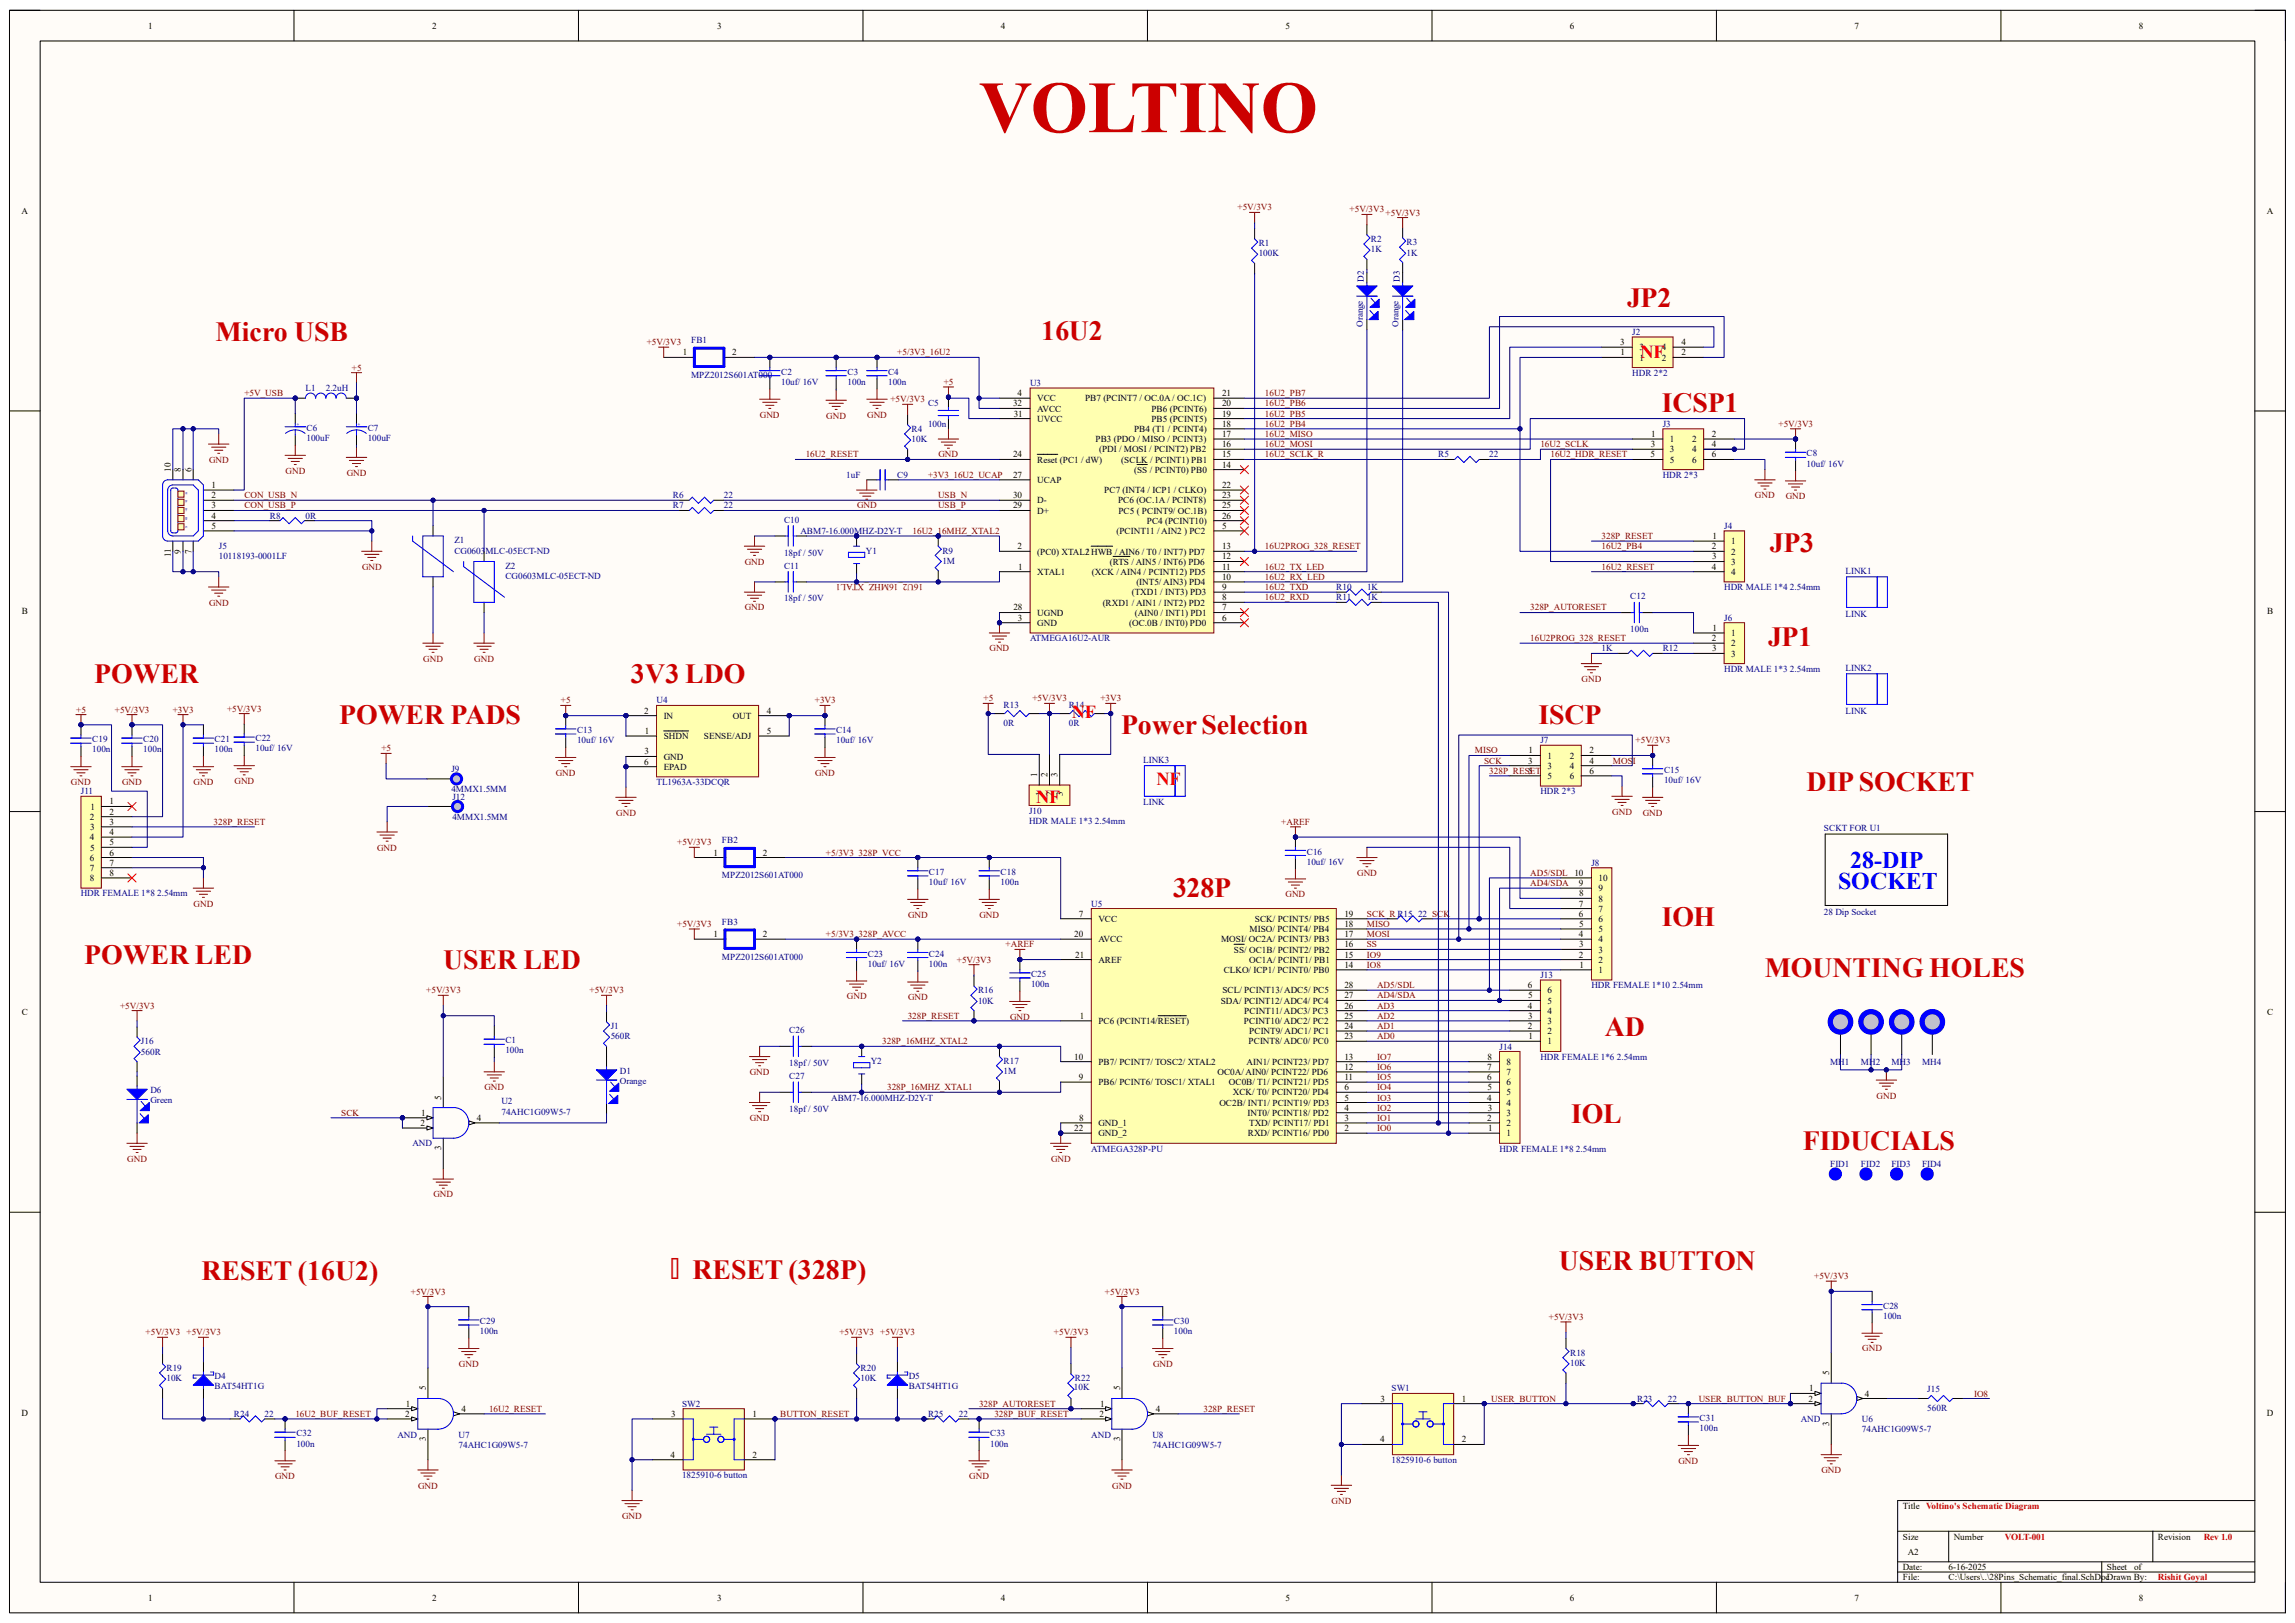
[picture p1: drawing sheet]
<svg xmlns="http://www.w3.org/2000/svg" width="297mm" height="210mm" viewBox="0 0 297 210" stroke-linecap="round" stroke-linejoin="round" font-family="sans-serif">
<defs><g id="words">
<text font-size="9.5" fill="#c00" x="126.7" y="17.1">VOLTINO</text>
<g font-size="3.6" fill="#c00">
<text x="210.6" y="39.7">JP2</text>
<text x="27.9" y="44.2">Micro USB</text>
<text x="134.7" y="44">16U2</text>
<text x="215.1" y="53.3">ICSP1</text>
<text x="229.1" y="71.4">JP3</text>
<text x="228.8" y="83.7">JP1</text>
<text x="12.2" y="88.4">POWER</text>
<text x="81.7" y="88.4">3V3 LDO</text>
<text x="43.9" y="93.7">POWER PADS</text>
<text x="145.1" y="95">Power Selection</text>
<text x="199.1" y="93.7">ISCP</text>
<text x="233.8" y="102.4">DIP SOCKET</text>
<text x="151.8" y="116.1">328P</text>
<text x="215.1" y="119.8">IOH</text>
<text x="10.9" y="124.7">POWER LED</text>
<text x="57.4" y="125.4">USER LED</text>
<text x="228.4" y="126.4">MOUNTING HOLES</text>
<text x="207.7" y="134.1">AD</text>
<text x="203.3" y="145.3">IOL</text>
<text x="233.3" y="148.8">FIDUCIALS</text>
<text x="26.1" y="165.7">RESET (16U2)</text>
<text x="89.6" y="165.5">RESET (328P)</text>
<text x="201.7" y="164.3">USER BUTTON</text>
</g>
<g font-size="3.1" fill="#00f">
<text x="239.4" y="112.3">28-DIP</text>
<text x="237.9" y="115.1">SOCKET</text>
</g>
<g font-size="2.4" fill="#f00">
<text x="212.3" y="46.3">NF</text>
<text x="138.7" y="92.9">NF</text>
<text x="149.7" y="101.6">NF</text>
<text x="134.1" y="103.8">NF</text>
</g>
<g font-size="1.2">
<text x="19.2" y="3.7">1</text>
<text x="55.9" y="3.7">2</text>
<text x="92.8" y="3.7">3</text>
<text x="129.5" y="3.7">4</text>
<text x="166.4" y="3.7">5</text>
<text x="203.2" y="3.7">6</text>
<text x="240" y="3.7">7</text>
<text x="276.8" y="3.7">8</text>
<text x="2.8" y="27.6">A</text>
<text x="293.4" y="27.6">A</text>
<text x="88.3" y="46">1</text>
<text x="94.7" y="46">2</text>
<text x="209.7" y="44.7">3</text>
<text x="209.7" y="46">1</text>
<text x="212.2" y="46.7">1</text>
<text x="212.2" y="45.3">3</text>
<text x="215.1" y="46.7">2</text>
<text x="215.1" y="45.3">4</text>
<text x="217.6" y="46">2</text>
<text x="217.6" y="44.7">4</text>
<text x="131.1" y="52.6">32</text>
<text x="131.2" y="53.9">31</text>
<text x="131.7" y="51.3">4</text>
<text x="134.2" y="51.9">VCC</text>
<text x="134.2" y="53.3">AVCC</text>
<text x="140.4" y="51.9">PB7 (PCINT7 / OC.0A / OC.1C)</text>
<text x="149" y="53.3">PB6 (PCINT6)</text>
<text x="158.2" y="53.9">19</text>
<text x="158.2" y="52.6">20</text>
<text x="158.2" y="51.3">21</text>
<text x="131.1" y="59.2">24</text>
<text x="134.2" y="59.9">Reset (PC1 / dW)</text>
<text x="134.2" y="54.6">UVCC</text>
<text x="141.8" y="57.2">PB3 (PDO / MISO / PCINT3)</text>
<text x="142.2" y="58.5">(PDI / MOSI / PCINT2) PB2</text>
<text x="145.1" y="59.9">(SCLK / PCINT1) PB1</text>
<text x="146.8" y="55.9">PB4 (T1 / PCINT4)</text>
<text x="149" y="54.6">PB5 (PCINT5)</text>
<text x="158.2" y="59.2">15</text>
<text x="158.2" y="57.9">16</text>
<text x="158.2" y="56.6">17</text>
<text x="158.2" y="55.2">18</text>
<text x="213.6" y="59.2">5</text>
<text x="213.7" y="57.9">3</text>
<text x="213.7" y="56.6">1</text>
<text x="216.1" y="57.2">1</text>
<text x="216.1" y="58.5">3</text>
<text x="216.1" y="59.9">5</text>
<text x="219" y="57.2">2</text>
<text x="219" y="58.5">4</text>
<text x="219" y="59.9">6</text>
<text x="221.5" y="56.6">2</text>
<text x="221.5" y="57.9">4</text>
<text x="221.5" y="59.2">6</text>
<text x="22.1" y="61" transform="rotate(-90 22.1 61)">10</text>
<text x="23.4" y="61" transform="rotate(-90 23.4 61)">8</text>
<text x="24.8" y="61" transform="rotate(-90 24.8 61)">6</text>
<text x="27.4" y="63.2">1</text>
<text x="27.4" y="64.5">2</text>
<text x="27.4" y="65.8">3</text>
<text x="131.1" y="61.8">27</text>
<text x="131.1" y="65.8">29</text>
<text x="131.1" y="64.5">30</text>
<text x="134.2" y="62.5">UCAP</text>
<text x="134.2" y="65.2">D-</text>
<text x="142.9" y="63.8">PC7 (INT4 / ICP1 / CLKO)</text>
<text x="144.7" y="65.2">PC6 (OC.1A / PCINT8)</text>
<text x="146.8" y="61.2">(SS / PCINT0) PB0</text>
<text x="158.2" y="60.5">14</text>
<text x="158.2" y="63.2">22</text>
<text x="158.2" y="64.5">23</text>
<text x="158.2" y="65.8">25</text>
<text x="23.4" y="71.6" transform="rotate(-90 23.4 71.6)">9</text>
<text x="24.8" y="71.6" transform="rotate(-90 24.8 71.6)">7</text>
<text x="27.4" y="67.1">4</text>
<text x="27.4" y="68.5">5</text>
<text x="131.7" y="71.1">2</text>
<text x="134.2" y="71.8">(PC0) XTAL2/ HWB / AIN6 / T0 / INT7) PD7</text>
<text x="134.2" y="66.5">D+</text>
<text x="144.5" y="69.1">(PCINT11 / AIN2 ) PC2</text>
<text x="144.7" y="66.5">PC5 ( PCINT9/ OC.1B)</text>
<text x="148.4" y="67.8">PC4 (PCINT10)</text>
<text x="158.2" y="68.5">5</text>
<text x="158.2" y="71.1">13</text>
<text x="158.2" y="67.1">26</text>
<text x="221.5" y="71.1">2</text>
<text x="221.6" y="69.8">1</text>
<text x="224" y="70.4">1</text>
<text x="224" y="71.8">2</text>
<text x="22.1" y="72.1" transform="rotate(-90 22.1 72.1)">11</text>
<text x="131.8" y="73.7">1</text>
<text x="134.2" y="74.4">XTAL1</text>
<text x="141.3" y="74.4">(XCK / AIN4 / PCINT12) PD5</text>
<text x="143.6" y="73.1">(RTS / AIN5 / INT6) PD6</text>
<text x="146.5" y="77">(TXD1 / INT3) PD3</text>
<text x="147.1" y="75.7">(INT5/ AIN3) PD4</text>
<text x="158.2" y="77.7">8</text>
<text x="158.2" y="76.4">9</text>
<text x="158.2" y="75.1">10</text>
<text x="158.2" y="73.7">11</text>
<text x="158.2" y="72.4">12</text>
<text x="221.5" y="73.7">4</text>
<text x="221.6" y="72.4">3</text>
<text x="224" y="73.1">3</text>
<text x="224" y="74.4">4</text>
<text x="2.8" y="79.5">B</text>
<text x="131.1" y="79">28</text>
<text x="131.7" y="80.3">3</text>
<text x="134.2" y="81">GND</text>
<text x="134.2" y="79.7">UGND</text>
<text x="142.7" y="78.4">(RXD1 / AIN1 / INT2) PD2</text>
<text x="146.1" y="81">(OC.0B / INT0) PD0</text>
<text x="146.9" y="79.7">(AIN0 / INT1) PD1</text>
<text x="158.2" y="80.3">6</text>
<text x="158.2" y="79">7</text>
<text x="221.5" y="83">2</text>
<text x="221.6" y="81.7">1</text>
<text x="224" y="82.3">1</text>
<text x="224" y="83.7">2</text>
<text x="293.4" y="79.5">B</text>
<text x="221.6" y="84.3">3</text>
<text x="224" y="85">3</text>
<text x="83.4" y="92.3">2</text>
<text x="83.4" y="95">1</text>
<text x="85.9" y="95.6">SHDN</text>
<text x="85.9" y="93">IN</text>
<text x="91.1" y="95.6">SENSE/ADJ</text>
<text x="94.8" y="93">OUT</text>
<text x="99.2" y="92.3">4</text>
<text x="99.2" y="95">5</text>
<text x="83.4" y="98.9">6</text>
<text x="83.4" y="97.6">3</text>
<text x="85.9" y="98.3">GND</text>
<text x="85.9" y="99.6">EPAD</text>
<text x="134.2" y="100.5" transform="rotate(-90 134.2 100.5)">1</text>
<text x="135.6" y="100.5" transform="rotate(-90 135.6 100.5)">2</text>
<text x="136.9" y="100.5" transform="rotate(-90 136.9 100.5)">3</text>
<text x="197.8" y="98.8">3</text>
<text x="197.8" y="100.2">5</text>
<text x="197.8" y="97.5">1</text>
<text x="200.3" y="98.2">1</text>
<text x="200.3" y="99.5">3</text>
<text x="200.3" y="100.8">5</text>
<text x="203.2" y="98.2">2</text>
<text x="203.2" y="99.5">4</text>
<text x="203.2" y="100.8">6</text>
<text x="205.7" y="97.5">2</text>
<text x="205.7" y="98.8">4</text>
<text x="205.7" y="100.2">6</text>
<text x="11.6" y="106.1">2</text>
<text x="11.7" y="107.4">3</text>
<text x="11.7" y="104.8">1</text>
<text x="14.2" y="104.1">1</text>
<text x="14.2" y="105.4">2</text>
<text x="14.2" y="106.8">3</text>
<text x="134.9" y="103" transform="rotate(-90 134.9 103)">1</text>
<text x="136.2" y="103" transform="rotate(-90 136.2 103)">2</text>
<text x="137.5" y="103" transform="rotate(-90 137.5 103)">3</text>
<text x="11.6" y="108.7">4</text>
<text x="11.6" y="111.4">6</text>
<text x="11.6" y="112.7">7</text>
<text x="11.7" y="110.1">5</text>
<text x="14.2" y="108.1">4</text>
<text x="14.2" y="109.4">5</text>
<text x="14.2" y="110.7">6</text>
<text x="14.2" y="112">7</text>
<text x="14.2" y="113.4">8</text>
<text x="92.3" y="110.7">1</text>
<text x="98.7" y="110.7">2</text>
<text x="203.8" y="113.4">10</text>
<text x="11.6" y="114">8</text>
<text x="139.6" y="118.6">7</text>
<text x="142.2" y="119.3">VCC</text>
<text x="162.4" y="119.3">SCK/ PCINT5/ PB5</text>
<text x="174" y="120">18</text>
<text x="174" y="118.6">19</text>
<text x="204.3" y="118.6">6</text>
<text x="204.3" y="117.3">7</text>
<text x="204.3" y="114.7">9</text>
<text x="204.4" y="120">5</text>
<text x="204.4" y="116">8</text>
<text x="206.9" y="119.3">6</text>
<text x="206.9" y="118">7</text>
<text x="206.9" y="116.7">8</text>
<text x="206.9" y="115.3">9</text>
<text x="206.9" y="114">10</text>
<text x="92.3" y="121.3">1</text>
<text x="98.7" y="121.3">2</text>
<text x="139" y="121.3">20</text>
<text x="139.1" y="123.9">21</text>
<text x="142.2" y="121.9">AVCC</text>
<text x="142.2" y="124.6">AREF</text>
<text x="158" y="121.9">MOSI/ OC2A/ PCINT3/ PB3</text>
<text x="158.4" y="125.9">CLKO/ ICP1/ PCINT0/ PB0</text>
<text x="159.7" y="123.3">SS/ OC1B/ PCINT2/ PB2</text>
<text x="161.7" y="124.6">OC1A/ PCINT1/ PB1</text>
<text x="161.7" y="120.6">MISO/ PCINT4/ PB4</text>
<text x="174" y="125.2">14</text>
<text x="174" y="123.9">15</text>
<text x="174" y="122.6">16</text>
<text x="174" y="121.3">17</text>
<text x="204.3" y="123.9">2</text>
<text x="204.3" y="121.3">4</text>
<text x="204.4" y="122.6">3</text>
<text x="204.4" y="125.2">1</text>
<text x="206.9" y="125.9">1</text>
<text x="206.9" y="124.6">2</text>
<text x="206.9" y="123.3">3</text>
<text x="206.9" y="121.9">4</text>
<text x="206.9" y="120.6">5</text>
<text x="2.8" y="131.4">C</text>
<text x="139.7" y="131.8">1</text>
<text x="158" y="129.9">SDA/ PCINT12/ ADC4/ PC4</text>
<text x="158.2" y="128.5">SCL/ PCINT13/ ADC5/ PC5</text>
<text x="161" y="131.2">PCINT11/ ADC3/ PC3</text>
<text x="174" y="131.8">25</text>
<text x="174" y="130.5">26</text>
<text x="174" y="129.2">27</text>
<text x="174" y="127.9">28</text>
<text x="197.7" y="130.5">4</text>
<text x="197.7" y="127.9">6</text>
<text x="197.8" y="131.8">3</text>
<text x="197.8" y="129.2">5</text>
<text x="200.3" y="131.2">4</text>
<text x="200.3" y="129.9">5</text>
<text x="200.3" y="128.5">6</text>
<text x="293.4" y="131.4">C</text>
<text x="139" y="137.1">10</text>
<text x="142.2" y="132.5">PC6 (PCINT14/RESET)</text>
<text x="142.2" y="137.8">PB7/ PCINT7/ TOSC2/ XTAL2</text>
<text x="161" y="132.5">PCINT10/ ADC2/ PC2</text>
<text x="161.3" y="137.8">AIN1/ PCINT23/ PD7</text>
<text x="161.6" y="135.1">PCINT8/ ADC0/ PC0</text>
<text x="161.7" y="133.8">PCINT9/ ADC1/ PC1</text>
<text x="174" y="137.1">13</text>
<text x="174" y="134.5">23</text>
<text x="174" y="133.2">24</text>
<text x="192.5" y="137.1">8</text>
<text x="195" y="137.8">8</text>
<text x="197.7" y="133.2">2</text>
<text x="197.8" y="134.5">1</text>
<text x="200.3" y="135.1">1</text>
<text x="200.3" y="133.8">2</text>
<text x="200.3" y="132.5">3</text>
<text x="57.1" y="142.3" transform="rotate(-90 57.1 142.3)">5</text>
<text x="139.6" y="139.8">9</text>
<text x="142.2" y="140.4">PB6/ PCINT6/ TOSC1/ XTAL1</text>
<text x="157.6" y="139.1">OC0A/ AIN0/ PCINT22/ PD6</text>
<text x="157.8" y="143.1">OC2B/ INT1/ PCINT19/ PD3</text>
<text x="159" y="140.4">OC0B/ T1/ PCINT21/ PD5</text>
<text x="159.6" y="141.7">XCK/ T0/ PCINT20/ PD4</text>
<text x="174" y="143.7">4</text>
<text x="174" y="142.4">5</text>
<text x="174" y="141.1">6</text>
<text x="174" y="139.8">11</text>
<text x="174" y="138.4">12</text>
<text x="192.4" y="142.4">4</text>
<text x="192.4" y="139.8">6</text>
<text x="192.4" y="138.4">7</text>
<text x="192.5" y="141.1">5</text>
<text x="192.5" y="143.7">3</text>
<text x="195" y="143.1">4</text>
<text x="195" y="141.7">5</text>
<text x="195" y="140.4">6</text>
<text x="195" y="139.1">7</text>
<text x="54.4" y="145.7">2</text>
<text x="54.5" y="144.4">1</text>
<text x="57.1" y="148.8" transform="rotate(-90 57.1 148.8)">3</text>
<text x="61.7" y="145">4</text>
<text x="139" y="146.4">22</text>
<text x="139.7" y="145">8</text>
<text x="142.2" y="145.7">GND_1</text>
<text x="142.2" y="147">GND_2</text>
<text x="161.5" y="144.4">INT0/ PCINT18/ PD2</text>
<text x="161.5" y="147">RXD/ PCINT16/ PD0</text>
<text x="161.7" y="145.7">TXD/ PCINT17/ PD1</text>
<text x="174" y="146.4">2</text>
<text x="174" y="145">3</text>
<text x="192.4" y="145">2</text>
<text x="192.6" y="146.4">1</text>
<text x="195" y="147">1</text>
<text x="195" y="145.7">2</text>
<text x="195" y="144.4">3</text>
<text x="55.1" y="179.9" transform="rotate(-90 55.1 179.9)">5</text>
<text x="145" y="179.9" transform="rotate(-90 145 179.9)">5</text>
<text x="236.7" y="177.9" transform="rotate(-90 236.7 177.9)">5</text>
<text x="2.8" y="183.2">D</text>
<text x="52.5" y="183.3">2</text>
<text x="52.5" y="182">1</text>
<text x="59.7" y="182.7">4</text>
<text x="86.9" y="183.3">3</text>
<text x="97.4" y="183.3">1</text>
<text x="142.3" y="183.3">2</text>
<text x="142.4" y="182">1</text>
<text x="149.6" y="182.7">4</text>
<text x="178.6" y="181.4">3</text>
<text x="189.2" y="181.4">1</text>
<text x="234.1" y="181.4">2</text>
<text x="234.1" y="180">1</text>
<text x="236.7" y="184.5" transform="rotate(-90 236.7 184.5)">3</text>
<text x="241.3" y="180.7">4</text>
<text x="293.4" y="183.2">D</text>
<text x="55.1" y="186.5" transform="rotate(-90 55.1 186.5)">3</text>
<text x="86.8" y="188.6">4</text>
<text x="97.4" y="188.6">2</text>
<text x="145" y="186.5" transform="rotate(-90 145 186.5)">3</text>
<text x="178.6" y="186.6">4</text>
<text x="189.2" y="186.6">2</text>
<text x="246.3" y="195.2">Title Voltino's Schematic Diagram</text>
<text x="246.3" y="199.2">Size</text>
<text x="246.3" y="203.2">Date:</text>
<text x="246.9" y="201.2">A2</text>
<text x="252.2" y="203.2">6-16-2025</text>
<text x="252.9" y="199.2">Number</text>
<text x="272.7" y="203.2">Sheet</text>
<text x="276.2" y="203.2">of</text>
<text x="279.3" y="199.2">Revision</text>
<text x="19.2" y="207.1">1</text>
<text x="55.9" y="207.1">2</text>
<text x="92.8" y="207.1">3</text>
<text x="129.5" y="207.1">4</text>
<text x="166.4" y="207.1">5</text>
<text x="203.2" y="207.1">6</text>
<text x="240" y="207.1">7</text>
<text x="246.3" y="204.5">File:</text>
<text x="252.2" y="204.5">C:\Users\..\28Pins_Schematic_final.SchDocDrawn By:</text>
<text x="276.8" y="207.1">8</text>
</g>
<g font-size="1.2" fill="#800000">
<text x="160.1" y="27.2">+5V/3V3</text>
<text x="174.7" y="27.5">+5V/3V3</text>
<text x="179.3" y="27.9">+5V/3V3</text>
<text x="45.6" y="48">+5</text>
<text x="83.7" y="44.7">+5V/3V3</text>
<text x="116.1" y="46">+5/3V3_16U2</text>
<text x="31.6" y="51.3">+5V_USB</text>
<text x="115.2" y="52.1">+5V/3V3</text>
<text x="122.1" y="49.8">+5</text>
<text x="163.7" y="53.9">16U2_PB5</text>
<text x="163.7" y="52.6">16U2_PB6</text>
<text x="163.7" y="51.3">16U2_PB7</text>
<text x="27.1" y="59.9">GND</text>
<text x="98.3" y="54.1">GND</text>
<text x="104.3" y="59.2">16U2_RESET</text>
<text x="106.9" y="54.2">GND</text>
<text x="112.2" y="54.1">GND</text>
<text x="121.5" y="59.2">GND</text>
<text x="163.7" y="56.6">16U2_MISO</text>
<text x="163.7" y="57.9">16U2_MOSI</text>
<text x="163.7" y="59.2">16U2_SCLK_R</text>
<text x="163.7" y="55.2">16U2_PB4</text>
<text x="199.3" y="57.9">16U2_SCLK</text>
<text x="200.7" y="59.2">16U2_HDR_RESET</text>
<text x="230.2" y="55.2">+5V/3V3</text>
<text x="31.6" y="64.5">CON_USB_N</text>
<text x="31.6" y="65.8">CON_USB_P</text>
<text x="37" y="61.3">GND</text>
<text x="44.9" y="61.6">GND</text>
<text x="110.9" y="65.8">GND</text>
<text x="120.1" y="61.8">+3V3_16U2_UCAP</text>
<text x="121.4" y="64.5">USB_N</text>
<text x="121.4" y="65.8">USB_P</text>
<text x="227.1" y="64.5">GND</text>
<text x="231.1" y="64.6">GND</text>
<text x="118.1" y="69.1">16U2_16MHZ_XTAL2</text>
<text x="163.7" y="71.1">16U2PROG_328_RESET</text>
<text x="207.3" y="69.8">328P_RESET</text>
<text x="207.3" y="71.1">16U2_PB4</text>
<text x="46.9" y="73.7">GND</text>
<text x="96.4" y="73.1">GND</text>
<text x="119.5" y="75.6" transform="rotate(-180 119.5 75.6)">16U2_16MHZ_XTAL1</text>
<text x="163.7" y="76.4">16U2_TXD</text>
<text x="163.7" y="77.7">16U2_RXD</text>
<text x="163.7" y="75.1">16U2_RX_LED</text>
<text x="163.7" y="73.7">16U2_TX_LED</text>
<text x="207.3" y="73.7">16U2_RESET</text>
<text x="27.1" y="78.4">GND</text>
<text x="96.4" y="79">GND</text>
<text x="198" y="79">328P_AUTORESET</text>
<text x="198" y="83">16U2PROG_328_RESET</text>
<text x="54.8" y="85.6">GND</text>
<text x="61.4" y="85.6">GND</text>
<text x="128.1" y="84.3">GND</text>
<text x="204.7" y="88.3">GND</text>
<text x="9.9" y="92.2">+5</text>
<text x="14.9" y="92.2">+5V/3V3</text>
<text x="22.4" y="92.2">+3V3</text>
<text x="29.4" y="92.1">+5V/3V3</text>
<text x="72.6" y="91">+5</text>
<text x="105.5" y="91">+3V3</text>
<text x="127.3" y="90.8">+5</text>
<text x="133.6" y="90.8">+5V/3V3</text>
<text x="142.4" y="90.8">+3V3</text>
<text x="9.2" y="101.6">GND</text>
<text x="15.8" y="101.6">GND</text>
<text x="25.1" y="101.6">GND</text>
<text x="30.4" y="101.5">GND</text>
<text x="49.4" y="97.2">+5</text>
<text x="71.9" y="100.4">GND</text>
<text x="105.5" y="100.4">GND</text>
<text x="190.9" y="97.5">MISO</text>
<text x="192.1" y="98.8">SCK</text>
<text x="192.7" y="100.2">328P_RESET</text>
<text x="208.7" y="98.8">MOSI</text>
<text x="211.7" y="96.2">+5V/3V3</text>
<text x="27.6" y="106.8">328P_RESET</text>
<text x="79.8" y="105.5">GND</text>
<text x="165.8" y="106.8">+AREF</text>
<text x="208.7" y="105.4">GND</text>
<text x="212.6" y="105.5">GND</text>
<text x="48.8" y="110.1">GND</text>
<text x="87.6" y="109.4">+5V/3V3</text>
<text x="106.9" y="110.7">+5/3V3_328P_VCC</text>
<text x="175.6" y="113.4">GND</text>
<text x="198" y="113.4">AD5/SDL</text>
<text x="25.1" y="117.3">GND</text>
<text x="87.6" y="120">+5V/3V3</text>
<text x="117.5" y="118.7">GND</text>
<text x="126.7" y="118.7">GND</text>
<text x="166.4" y="116.1">GND</text>
<text x="176.9" y="120">MISO</text>
<text x="176.9" y="118.6">SCK_R R15 22 SCK</text>
<text x="198" y="114.7">AD4/SDA</text>
<text x="106.9" y="121.3">+5/3V3_328P_AVCC</text>
<text x="123.8" y="124.6">+5V/3V3</text>
<text x="130.1" y="122.6">+AREF</text>
<text x="176.9" y="125.2">IO8</text>
<text x="176.9" y="123.9">IO9</text>
<text x="176.9" y="122.6">SS</text>
<text x="176.9" y="121.3">MOSI</text>
<text x="15.5" y="130.5">+5V/3V3</text>
<text x="55.2" y="128.5">+5V/3V3</text>
<text x="76.3" y="128.5">+5V/3V3</text>
<text x="109.6" y="129.3">GND</text>
<text x="117.5" y="131.8">328P_RESET</text>
<text x="117.5" y="129.5">GND</text>
<text x="130.7" y="132">GND</text>
<text x="178.2" y="131.8">AD2</text>
<text x="178.2" y="130.5">AD3</text>
<text x="178.2" y="129.2">AD4/SDA</text>
<text x="178.2" y="127.9">AD5/SDL</text>
<text x="114.2" y="135.1">328P_16MHZ_XTAL2</text>
<text x="178.2" y="137.1">IO7</text>
<text x="178.2" y="134.5">AD0</text>
<text x="178.2" y="133.2">AD1</text>
<text x="62.7" y="141.1">GND</text>
<text x="97" y="139.1">GND</text>
<text x="114.8" y="141.1">328P_16MHZ_XTAL1</text>
<text x="178.2" y="143.7">IO2</text>
<text x="178.2" y="142.4">IO3</text>
<text x="178.2" y="141.1">IO4</text>
<text x="178.2" y="139.8">IO5</text>
<text x="178.2" y="138.4">IO6</text>
<text x="242.9" y="142.2">GND</text>
<text x="44.2" y="144.4">SCK</text>
<text x="97" y="145">GND</text>
<text x="178.2" y="146.4">IO0</text>
<text x="178.2" y="145">IO1</text>
<text x="16.5" y="150.3">GND</text>
<text x="56.1" y="154.9">GND</text>
<text x="136" y="150.3">GND</text>
<text x="53.2" y="167.5">+5V/3V3</text>
<text x="143" y="167.5">+5V/3V3</text>
<text x="234.8" y="165.5">+5V/3V3</text>
<text x="18.8" y="172.8">+5V/3V3 +5V/3V3</text>
<text x="108.6" y="172.8">+5V/3V3 +5V/3V3</text>
<text x="136.4" y="172.8">+5V/3V3</text>
<text x="200.4" y="170.8">+5V/3V3</text>
<text x="59.4" y="176.9">GND</text>
<text x="149.2" y="176.9">GND</text>
<text x="241" y="174.9">GND</text>
<text x="38.2" y="183.3">16U2_BUF_RESET</text>
<text x="63.3" y="182.7">16U2_RESET</text>
<text x="101" y="183.3">BUTTON_RESET</text>
<text x="126.7" y="182">328P_AUTORESET</text>
<text x="128.7" y="183.3">328P_BUF_RESET</text>
<text x="155.7" y="182.7">328P_RESET</text>
<text x="193" y="181.4">USER_BUTTON</text>
<text x="219.8" y="181.4">USER_BUTTON_BUF</text>
<text x="255.5" y="180.7">IO8</text>
<text x="35.6" y="191.4">GND</text>
<text x="125.4" y="191.4">GND</text>
<text x="217.2" y="189.4">GND</text>
<text x="235.7" y="190.6">GND</text>
<text x="54.1" y="192.6">GND</text>
<text x="80.5" y="196.6">GND</text>
<text x="143.9" y="192.6">GND</text>
<text x="172.3" y="194.6">GND</text>
</g>
<g font-size="1.2" fill="#000080">
<text x="162.9" y="31.8">R1</text>
<text x="162.9" y="33.2">100K</text>
<text x="177.4" y="31.3">R2</text>
<text x="177.4" y="32.6">1K</text>
<text x="182" y="31.7">R3</text>
<text x="182" y="33.1">1K</text>
<text x="176.5" y="36.4" transform="rotate(-90 176.5 36.4)">D2</text>
<text x="181.1" y="36.4" transform="rotate(-90 181.1 36.4)">D3</text>
<text x="89.5" y="44.4">FB1</text>
<text x="176.4" y="42.3" transform="rotate(-90 176.4 42.3)">Orange</text>
<text x="181" y="42.3" transform="rotate(-90 181 42.3)">Orange</text>
<text x="211.2" y="43.3">J2</text>
<text x="39.5" y="50.6">L1</text>
<text x="42.2" y="50.6">2.2uH</text>
<text x="89.5" y="48.9">MPZ2012S601AT000</text>
<text x="101.1" y="48.5">C2</text>
<text x="101.1" y="49.8">10uf/ 16V</text>
<text x="109.7" y="48.5">C3</text>
<text x="109.7" y="49.8">100n</text>
<text x="114.9" y="48.5">C4</text>
<text x="114.9" y="49.8">100n</text>
<text x="120.1" y="52.6">C5</text>
<text x="133.3" y="50">U3</text>
<text x="211.2" y="48.6">HDR 2*2</text>
<text x="39.7" y="55.8">C6</text>
<text x="39.7" y="57.1">100uF</text>
<text x="47.6" y="55.8">C7</text>
<text x="47.6" y="57.1">100uF</text>
<text x="118" y="55.9">R4</text>
<text x="118" y="57.2">10K</text>
<text x="120.1" y="55.2">100n</text>
<text x="186.1" y="59.2">R5</text>
<text x="192.7" y="59.2">22</text>
<text x="215.2" y="55.2">J3</text>
<text x="233.8" y="59.1">C8</text>
<text x="87.1" y="64.5">R6</text>
<text x="87.1" y="65.8">R7</text>
<text x="93.7" y="64.5">22</text>
<text x="93.7" y="65.8">22</text>
<text x="109.5" y="61.8">1uF</text>
<text x="116.1" y="61.8">C9</text>
<text x="215.2" y="61.8">HDR 2*3</text>
<text x="233.8" y="60.4">10uf/ 16V</text>
<text x="28.3" y="71.1">J5</text>
<text x="34.9" y="67.1">R8</text>
<text x="39.5" y="67.1">0R</text>
<text x="58.8" y="70.3">Z1</text>
<text x="58.8" y="71.6">CG0603MLC-05ECT-ND</text>
<text x="101.5" y="67.6">C10</text>
<text x="101.5" y="71.9">18pf / 50V</text>
<text x="103.6" y="69.1">ABM7-16.000MHZ-D2Y-T</text>
<text x="112.1" y="71.6">Y1</text>
<text x="122" y="71.6">R9</text>
<text x="223.1" y="68.5">J4</text>
<text x="28.3" y="72.4">10118193-0001LF</text>
<text x="65.4" y="73.6">Z2</text>
<text x="65.4" y="74.9">CG0603MLC-05ECT-ND</text>
<text x="101.5" y="73.6">C11</text>
<text x="101.5" y="77.8">18pf / 50V</text>
<text x="122" y="72.9">1M</text>
<text x="172.9" y="76.4">R10</text>
<text x="172.9" y="77.7">R11</text>
<text x="176.9" y="76.4">1K</text>
<text x="176.9" y="77.7">1K</text>
<text x="211" y="77.6">C12</text>
<text x="223.1" y="76.4">HDR MALE 1*4 2.54mm</text>
<text x="238.8" y="74.3">LINK1</text>
<text x="133.3" y="83">ATMEGA16U2-AUR</text>
<text x="211" y="81.8">100n</text>
<text x="223.1" y="80.3">J6</text>
<text x="238.8" y="79.8">LINK</text>
<text x="207.3" y="84.3">1K</text>
<text x="215.2" y="84.3">R12</text>
<text x="223.1" y="87">HDR MALE 1*3 2.54mm</text>
<text x="238.8" y="86.8">LINK2</text>
<text x="33.1" y="95.9">C22</text>
<text x="74.7" y="94.9">C13</text>
<text x="85" y="91">U4</text>
<text x="108.2" y="94.9">C14</text>
<text x="129.9" y="91.6">R13</text>
<text x="129.9" y="93.9">0R</text>
<text x="138.3" y="91.6">R14</text>
<text x="138.3" y="93.9">0R</text>
<text x="238.8" y="92.3">LINK</text>
<text x="11.9" y="96.1">C19</text>
<text x="11.9" y="97.4">100n</text>
<text x="18.5" y="96.1">C20</text>
<text x="18.5" y="97.4">100n</text>
<text x="27.8" y="96.1">C21</text>
<text x="27.8" y="97.4">100n</text>
<text x="33.1" y="97.2">10uf/ 16V</text>
<text x="58.4" y="99.9">J9</text>
<text x="74.7" y="96.2">10uf/ 16V</text>
<text x="85" y="101.6">TL1963A-33DCQR</text>
<text x="108.2" y="96.2">10uf/ 16V</text>
<text x="148" y="98.7">LINK3</text>
<text x="199.3" y="96.2">J7</text>
<text x="215.3" y="100">C15</text>
<text x="215.3" y="101.3">10uf/ 16V</text>
<text x="10.5" y="102.8">J11</text>
<text x="58.4" y="102.5">4MMX1.5MM</text>
<text x="58.5" y="103.5">J12</text>
<text x="58.5" y="106.1">4MMX1.5MM</text>
<text x="133.2" y="105.3">J10</text>
<text x="133.2" y="106.6">HDR MALE 1*3 2.54mm</text>
<text x="148" y="104.2">LINK</text>
<text x="199.3" y="102.8">HDR 2*3</text>
<text x="236.1" y="107.5">SCKT FOR U1</text>
<text x="93.4" y="109.1">FB2</text>
<text x="93.4" y="113.6">MPZ2012S601AT000</text>
<text x="120.2" y="113.2">C17</text>
<text x="129.5" y="113.2">C18</text>
<text x="169.1" y="110.6">C16</text>
<text x="169.1" y="111.9">10uf/ 16V</text>
<text x="206" y="112">J8</text>
<text x="10.5" y="116">HDR FEMALE 1*8 2.54mm</text>
<text x="93.4" y="119.7">FB3</text>
<text x="120.2" y="114.6">10uf/ 16V</text>
<text x="129.5" y="114.6">100n</text>
<text x="141.2" y="117.3">U5</text>
<text x="236.1" y="118.4">28 Dip Socket</text>
<text x="93.4" y="124.2">MPZ2012S601AT000</text>
<text x="112.3" y="123.8">C23</text>
<text x="112.3" y="125.1">10uf/ 16V</text>
<text x="120.2" y="123.8">C24</text>
<text x="120.2" y="125.1">100n</text>
<text x="126.6" y="128.5">R16</text>
<text x="126.6" y="129.9">10K</text>
<text x="133.4" y="126.4">C25</text>
<text x="133.4" y="127.8">100n</text>
<text x="199.3" y="126.6">J13</text>
<text x="206" y="127.9">HDR FEMALE 1*10 2.54mm</text>
<text x="18.2" y="135.1">J16</text>
<text x="18.2" y="136.5">560R</text>
<text x="65.4" y="135">C1</text>
<text x="65.4" y="136.3">100n</text>
<text x="79" y="133.2">J1</text>
<text x="79" y="134.5">560R</text>
<text x="102.2" y="133.7">C26</text>
<text x="102.2" y="137.9">18pf / 50V</text>
<text x="112.7" y="137.7">Y2</text>
<text x="129.9" y="137.7">R17</text>
<text x="194.1" y="135.8">J14</text>
<text x="199.3" y="137.1">HDR FEMALE 1*6 2.54mm</text>
<text x="236.9" y="137.8">MH1</text>
<text x="240.8" y="137.8">MH2</text>
<text x="244.8" y="137.8">MH3</text>
<text x="248.8" y="137.8">MH4</text>
<text x="19.5" y="141.5">D6</text>
<text x="19.5" y="142.8">Green</text>
<text x="64.9" y="142.9">U2</text>
<text x="80.2" y="139">D1</text>
<text x="80.2" y="140.3">Orange</text>
<text x="102.2" y="139.6">C27</text>
<text x="102.2" y="143.8">18pf / 50V</text>
<text x="107.6" y="142.4">ABM7-16.000MHZ-D2Y-T</text>
<text x="129.9" y="139">1M</text>
<text x="53.4" y="148.3">AND</text>
<text x="64.9" y="144.3">74AHC1G09W5-7</text>
<text x="141.2" y="149">ATMEGA328P-PU</text>
<text x="194.1" y="149">HDR FEMALE 1*8 2.54mm</text>
<text x="236.9" y="151">FID1</text>
<text x="240.8" y="151">FID2</text>
<text x="244.8" y="151">FID3</text>
<text x="248.8" y="151">FID4</text>
<text x="62.1" y="171.3">C29</text>
<text x="62.1" y="172.6">100n</text>
<text x="151.9" y="171.3">C30</text>
<text x="151.9" y="172.6">100n</text>
<text x="243.7" y="169.3">C28</text>
<text x="243.7" y="170.7">100n</text>
<text x="21.5" y="177.4">R19</text>
<text x="21.5" y="178.7">10K</text>
<text x="27.8" y="178.5">D4</text>
<text x="27.8" y="179.8">BAT54HT1G</text>
<text x="111.4" y="177.4">R20</text>
<text x="111.4" y="178.7">10K</text>
<text x="117.6" y="178.5">D5</text>
<text x="117.6" y="179.8">BAT54HT1G</text>
<text x="139" y="179.9">10K</text>
<text x="139.1" y="178.7">R22</text>
<text x="203.2" y="175.4">R18</text>
<text x="203.2" y="176.7">10K</text>
<text x="30.3" y="183.3">R24</text>
<text x="34.3" y="183.3">22</text>
<text x="38.4" y="185.8">C32</text>
<text x="88.3" y="182">SW2</text>
<text x="120.1" y="183.3">R25</text>
<text x="124.1" y="183.3">22</text>
<text x="128.1" y="185.8">C33</text>
<text x="180.1" y="180">SW1</text>
<text x="211.9" y="181.4">R23</text>
<text x="215.9" y="181.4">22</text>
<text x="220" y="183.9">C31</text>
<text x="220" y="185.2">100n</text>
<text x="233" y="184">AND</text>
<text x="241" y="185.3">74AHC1G09W5-7</text>
<text x="241" y="184">U6</text>
<text x="249.4" y="180.2">J15</text>
<text x="249.4" y="182.5">560R</text>
<text x="38.4" y="187.2">100n</text>
<text x="51.4" y="186">AND</text>
<text x="59.4" y="187.3">74AHC1G09W5-7</text>
<text x="59.4" y="186">U7</text>
<text x="88.3" y="191.3">1825910-6 button</text>
<text x="128.1" y="187.2">100n</text>
<text x="141.2" y="186">AND</text>
<text x="149.1" y="187.3">74AHC1G09W5-7</text>
<text x="149.1" y="186">U8</text>
<text x="180.1" y="189.3">1825910-6 button</text>
</g>
<g font-size="1.2" fill="#c00">
<text x="259.5" y="199.2">VOLT-001</text>
<text x="285.2" y="199.2">Rev 1.0</text>
<text x="279.3" y="204.5">Rishit Goyal</text>
</g>
<g font-size=".6" fill="#00f">
<text x="38.4" y="54.7" transform="rotate(90 38.4 54.7)">+</text>
<text x="46.3" y="54.7" transform="rotate(90 46.3 54.7)">+</text>
</g>
<g font-size=".3" fill="#00f">
<text x="24" y="63.7" transform="rotate(90 24 63.7)">5V</text>
<text x="24" y="64.7" transform="rotate(90 24 64.7)">D-</text>
<text x="24" y="65.8" transform="rotate(90 24 65.8)">D+</text>
<text x="24" y="66.8" transform="rotate(90 24 66.8)">ID</text>
<text x="24" y="68" transform="rotate(90 24 68)">G</text>
</g>
</g></defs>
<path d="M1.2 1.3h294.6v207.4h-294.6z" fill-rule="evenodd" fill="#fffcf8"/>
<path d="M1.2 1.3h294.6v207.4h-294.6z" fill="none" stroke="#000" stroke-width=".13"/>
<path d="M5.2 5.3h286.6v199.4h-286.6z" fill-rule="evenodd" fill="#fffcf8"/>
<g fill="none" stroke="#000" stroke-width=".13">
<path d="M1.2 1.3h4M5.2 5.3h286.6v199.4h-286.6zM38 1.3v4M74.9 1.3v4M111.7 1.3v4M148.5 1.3v4M185.3 1.3v4M222.1 1.3v4M259 1.3v4M291.8 1.3h4v4M1.2 53.2h4M291.8 53.2h4"/>
<path d="M1.2 105h4M291.8 105h4M1.2 156.9h4M291.8 156.9h4M245.6 198.1h46.2M252.2 198.1v4M278.6 198.1v4M291.8 194.2h-46.2v10.5M38 204.7v4M74.9 204.7v4M111.7 204.7v4M148.5 204.7v4"/>
<path d="M185.3 204.7v4M222.1 204.7v4M245.6 202.1h46.2M245.6 203.4h46.2M259 204.7v4M272 202.1v2.6M295.8 204.7v4"/>
</g>
<circle cx="137.3" cy="146.6" r=".26" fill="#000080"/>
<circle cx="137.3" cy="146.6" r=".26" fill="none" stroke="#000080" stroke-width=".13"/>
<path d="M141.2 117.6h31.7v30.3h-31.7z" fill-rule="evenodd" fill="#ffffb0"/>
<path d="M141.2 117.6h31.7v30.3h-31.7z" fill="none" stroke="#800000" stroke-width=".13"/>
<g fill="none" stroke="#000" stroke-width=".13">
<path d="M137.3 118.9h3.9M172.9 118.9h4M137.3 132.1h3.9M137.3 137.4h3.9M137.3 124.2h3.9M137.3 121.5h3.9M149.9 131.4h3.6M159.7 122.2h1.3M172.9 137.4h4M172.9 138.7h4M172.9 125.5h4M172.9 124.2h4"/>
<path d="M172.9 122.9h4M172.9 121.5h4M172.9 120.2h4M137.3 146.6h3.9M137.3 145.3h3.9M137.3 140h3.9M172.9 146.6h4M172.9 145.3h4M172.9 144h4M172.9 142.7h4M172.9 141.3h4M172.9 140h4"/>
</g>
<circle cx="137.3" cy="146.6" r=".26" fill="#000080"/>
<circle cx="137.3" cy="146.6" r=".26" fill="none" stroke="#000080" stroke-width=".13"/>
<path d="M172.9 134.7h4M172.9 133.4h4M172.9 132.1h4M172.9 130.8h4M172.9 129.5h4M172.9 128.1h4" fill="none" stroke="#000" stroke-width=".13"/>
<circle cx="129.3" cy="80.6" r=".26" fill="#000080"/>
<circle cx="129.3" cy="80.6" r=".26" fill="none" stroke="#000080" stroke-width=".13"/>
<path d="M133.3 50.2h23.8v31.7h-23.8z" fill-rule="evenodd" fill="#ffffb0"/>
<path d="M133.3 50.2h23.8v31.7h-23.8z" fill="none" stroke="#800000" stroke-width=".13"/>
<path d="M129.3 74h4M129.3 71.3h4M129.3 80.6h4" fill="none" stroke="#000" stroke-width=".13"/>
<circle cx="129.3" cy="80.6" r=".26" fill="#000080"/>
<circle cx="129.3" cy="80.6" r=".26" fill="none" stroke="#000080" stroke-width=".13"/>
<g fill="none" stroke="#000" stroke-width=".13">
<path d="M129.3 51.5h4M129.3 59.5h4M129.3 54.2h4M129.3 52.8h4M134.2 58.8h2.7M157.1 51.5h3.9M157.1 59.5h3.9M157.1 58.1h3.9M157.1 56.8h3.9M157.1 55.5h3.9M157.1 54.2h3.9M157.1 52.8h3.9"/>
<path d="M129.3 79.3h4M129.3 64.7h4M129.3 66.1h4M129.3 62.1h4M141.2 70.7h2.8M144 72h2.2M147.2 60.1h1.3M157.1 68.7h3.9M157.1 79.3h3.9M157.1 77.9h3.9M157.1 76.6h3.9M157.1 75.3h3.9"/>
<path d="M157.1 74h3.9M157.1 72.7h3.9M157.1 71.3h3.9M157.1 60.8h3.9M157.1 63.4h3.9M157.1 64.7h3.9M157.1 66.1h3.9M157.1 67.4h3.9M157.1 80.6h3.9"/>
</g>
<path d="M206 112.3h2.6v14.5h-2.6z" fill-rule="evenodd" fill="#ffffb0"/>
<path d="M206 112.3h2.6v14.5h-2.6z" fill="none" stroke="#800000" stroke-width=".13"/>
<path d="M202 118.9h4M202 117.6h4M202 116.2h4M202 114.9h4M202 113.6h4M202 125.5h4M202 124.2h4M202 122.9h4M202 121.5h4M202 120.2h4" fill="none" stroke="#000" stroke-width=".13"/>
<path d="M199.4 126.8h2.6v9.3h-2.6z" fill-rule="evenodd" fill="#ffffb0"/>
<path d="M199.4 126.8h2.6v9.3h-2.6z" fill="none" stroke="#800000" stroke-width=".13"/>
<path d="M195.4 134.7h4M195.4 133.4h4M195.4 132.1h4M195.4 130.8h4M195.4 129.5h4M195.4 128.1h4" fill="none" stroke="#000" stroke-width=".13"/>
<path d="M194.1 136.1h2.6v11.8h-2.6z" fill-rule="evenodd" fill="#ffffb0"/>
<path d="M194.1 136.1h2.6v11.8h-2.6z" fill="none" stroke="#800000" stroke-width=".13"/>
<path d="M190.1 138.7h4M190.1 137.4h4M190.1 146.6h4M190.1 145.3h4M190.1 144h4M190.1 142.7h4M190.1 141.3h4M190.1 140h4" fill="none" stroke="#000" stroke-width=".13"/>
<circle cx="132" cy="124.2" r=".26" fill="#000080"/>
<circle cx="132" cy="124.2" r=".26" fill="none" stroke="#000080" stroke-width=".13"/>
<path d="M132 124.2v1.3" fill="none" stroke="#000" stroke-width=".13"/>
<circle cx="132" cy="124.2" r=".26" fill="#000080"/>
<circle cx="132" cy="124.2" r=".26" fill="none" stroke="#000080" stroke-width=".13"/>
<path d="M132 126.9v1.4" fill="none" stroke="#000" stroke-width=".13"/>
<path d="M130.7 125.9h2.6M130.7 126.6h2.6M132 125.5v.4M132 126.6v.3" fill="none" stroke="#00f" stroke-width=".13"/>
<circle cx="118.8" cy="121.5" r=".26" fill="#000080"/>
<circle cx="118.8" cy="121.5" r=".26" fill="none" stroke="#000080" stroke-width=".13"/>
<path d="M118.8 121.5v1.4M118.8 124.3v1.3" fill="none" stroke="#000" stroke-width=".13"/>
<circle cx="118.8" cy="121.5" r=".26" fill="#000080"/>
<circle cx="118.8" cy="121.5" r=".26" fill="none" stroke="#000080" stroke-width=".13"/>
<path d="M117.5 123.9h2.6M117.5 123.2h2.6M118.8 122.9v.3M118.8 123.9v.4" fill="none" stroke="#00f" stroke-width=".13"/>
<circle cx="128" cy="111" r=".26" fill="#000080"/>
<circle cx="128" cy="111" r=".26" fill="none" stroke="#000080" stroke-width=".13"/>
<path d="M128 111v1.3M128 113.7v1.4" fill="none" stroke="#000" stroke-width=".13"/>
<circle cx="128" cy="111" r=".26" fill="#000080"/>
<circle cx="128" cy="111" r=".26" fill="none" stroke="#000080" stroke-width=".13"/>
<path d="M126.7 113.3h2.6M126.7 112.7h2.6M128 112.3v.4M128 113.3v.4" fill="none" stroke="#00f" stroke-width=".13"/>
<circle cx="110.9" cy="121.5" r=".26" fill="#000080"/>
<circle cx="110.9" cy="121.5" r=".26" fill="none" stroke="#000080" stroke-width=".13"/>
<path d="M110.9 121.5v1.4M110.9 124.3v1.3" fill="none" stroke="#000" stroke-width=".13"/>
<circle cx="110.9" cy="121.5" r=".26" fill="#000080"/>
<circle cx="110.9" cy="121.5" r=".26" fill="none" stroke="#000080" stroke-width=".13"/>
<path d="M109.5 123.9h2.7M109.5 123.2h2.7M110.9 122.9v.3M110.9 123.9v.4" fill="none" stroke="#00f" stroke-width=".13"/>
<circle cx="118.8" cy="111" r=".26" fill="#000080"/>
<circle cx="118.8" cy="111" r=".26" fill="none" stroke="#000080" stroke-width=".13"/>
<path d="M118.8 111v1.3M118.8 113.7v1.4" fill="none" stroke="#000" stroke-width=".13"/>
<circle cx="118.8" cy="111" r=".26" fill="#000080"/>
<circle cx="118.8" cy="111" r=".26" fill="none" stroke="#000080" stroke-width=".13"/>
<path d="M117.5 113.3h2.6M117.5 112.7h2.6M118.8 112.3v.4M118.8 113.3v.4" fill="none" stroke="#00f" stroke-width=".13"/>
<path d="M89.9 111h3.9M97.6 111h4M89.9 121.5h3.9M97.6 121.5h4" fill="none" stroke="#000" stroke-width=".13"/>
<path d="M93.8 109.8h3.8v2.4h-3.8zM93.8 120.3h3.8v2.4h-3.8z" fill="none" stroke="#00f" stroke-width=".38"/>
<g fill="none" stroke="#800000" stroke-width=".13">
<path d="M117.5 116.4h2.6M117.9 116.8h1.8M118.3 117.2h1M118.6 117.6h.3M118.8 115.1v1.3M126.7 116.4h2.6M127.1 116.8h1.9M127.5 117.2h1.1M127.9 117.6h.3M128 115.1v1.3M109.5 126.9h2.7M109.9 127.3h1.9"/>
<path d="M110.3 127.7h1.1M110.7 128.1h.3M110.9 125.6v1.3M117.5 127.1h2.6M117.9 127.5h1.8M118.3 127.9h1M118.6 128.3h.3M118.8 125.8v1.3M130.7 129.6h2.6M131.1 130h1.8M131.5 130.4h1M131.9 130.8h.2"/>
<path d="M132 128.3v1.3"/>
</g>
<circle cx="129.3" cy="135.4" r=".26" fill="#000080"/>
<circle cx="129.3" cy="135.4" r=".26" fill="none" stroke="#000080" stroke-width=".13"/>
<path d="M129.3 135.4v1.3M129.3 139.9v1.3" fill="none" stroke="#000" stroke-width=".13"/>
<circle cx="129.3" cy="135.4" r=".26" fill="#000080"/>
<circle cx="129.3" cy="135.4" r=".26" fill="none" stroke="#000080" stroke-width=".13"/>
<path d="M129.3 136.7l.4 .4-.7 .8 .7 .8-.7 .8 .3 .4" fill="none" stroke="#00f" stroke-width=".13"/>
<circle cx="111.5" cy="135.4" r=".26" fill="#000080"/>
<circle cx="111.5" cy="135.4" r=".26" fill="none" stroke="#000080" stroke-width=".13"/>
<path d="M111.5 135.4v1.3M111.5 139v1.3" fill="none" stroke="#000" stroke-width=".13"/>
<circle cx="111.5" cy="135.4" r=".26" fill="#000080"/>
<circle cx="111.5" cy="135.4" r=".26" fill="none" stroke="#000080" stroke-width=".13"/>
<path d="M102.3 135.4h.4M102.7 134.1v2.6M103.3 135.4h.4M103.3 134.1v2.6M110.5 137.5h2.1v.7h-2.1zM111.1 139h.8M111.1 136.7h.8M102.3 141.3h.4M102.7 140v2.7M103.3 140v2.7M103.3 141.3h.4" fill="none" stroke="#00f" stroke-width=".13"/>
<path d="M100.9 135.4h1.4M103.7 135.4h1.3M100.9 141.3h1.4M103.7 141.3h1.3" fill="none" stroke="#000" stroke-width=".13"/>
<path d="M97 136.7h2.6M97.4 137.1h1.8M97.8 137.5h1M98.2 137.9h.2M98.3 135.4v1.3M97 142.7h2.6M97.4 143.1h1.8M97.8 143.5h1M98.2 143.8h.2M98.3 141.3v1.4" fill="none" stroke="#800000" stroke-width=".13"/>
<path d="M10.5 103h2.6v11.9h-2.6z" fill-rule="evenodd" fill="#ffffb0"/>
<path d="M10.5 103h2.6v11.9h-2.6z" fill="none" stroke="#800000" stroke-width=".13"/>
<path d="M13.1 104.4h4M13.1 105.7h4M13.1 107h4M13.1 108.3h4M13.1 109.6h4M13.1 111h4M13.1 112.3h4M13.1 113.6h4" fill="none" stroke="#000" stroke-width=".13"/>
<circle cx="10.5" cy="93.8" r=".26" fill="#000080"/>
<circle cx="10.5" cy="93.8" r=".26" fill="none" stroke="#000080" stroke-width=".13"/>
<path d="M10.5 93.8v1.3M10.5 96.6v1.3" fill="none" stroke="#000" stroke-width=".13"/>
<circle cx="10.5" cy="93.8" r=".26" fill="#000080"/>
<circle cx="10.5" cy="93.8" r=".26" fill="none" stroke="#000080" stroke-width=".13"/>
<path d="M9.2 96.2h2.6M9.2 95.5h2.6M10.5 95.1v.4M10.5 96.2v.4" fill="none" stroke="#00f" stroke-width=".13"/>
<circle cx="17.1" cy="93.8" r=".26" fill="#000080"/>
<circle cx="17.1" cy="93.8" r=".26" fill="none" stroke="#000080" stroke-width=".13"/>
<path d="M17.1 93.8v1.3M17.1 96.6v1.3" fill="none" stroke="#000" stroke-width=".13"/>
<circle cx="17.1" cy="93.8" r=".26" fill="#000080"/>
<circle cx="17.1" cy="93.8" r=".26" fill="none" stroke="#000080" stroke-width=".13"/>
<path d="M15.8 96.2h2.6M15.8 95.5h2.6M17.1 95.1v.4M17.1 96.2v.4M25 96.2h2.6M25 95.5h2.6M26.3 95.1v.4M26.3 96.2v.4" fill="none" stroke="#00f" stroke-width=".13"/>
<path d="M26.3 93.8v1.3M26.3 96.6v1.3" fill="none" stroke="#000" stroke-width=".13"/>
<g fill="none" stroke="#800000" stroke-width=".13">
<path d="M9.2 99.2h2.6M9.6 99.6h1.8M9.8 92.5h1.3M10.5 92.5v1.3M10.5 97.9v1.3M15.8 99.2h2.6M16.2 99.6h1.8M17.1 97.9v1.3M25 99.2h2.6M25.4 99.6h1.9M26.3 97.9v1.3M30.3 99.1h2.6"/>
<path d="M30.7 99.5h1.8M31.1 99.9h1M31.6 97.8v1.3M9.9 100h1.1M10.3 100.4h.3M16.6 100h1M16.9 100.4h.3M25 114.9h2.6M25.4 115.3h1.9M25.8 115.7h1.1M25.8 100h1.1M26.2 116.1h.3"/>
<path d="M26.2 100.4h.3M26.3 113.6v1.3M31.5 100.3h.2"/>
</g>
<circle cx="10.5" cy="93.8" r=".26" fill="#000080"/>
<circle cx="10.5" cy="93.8" r=".26" fill="none" stroke="#000080" stroke-width=".13"/>
<path d="M16.6 103.8l1 1.1M16.6 113.1l1 1M17.6 103.8l-1 1.1M17.6 113.1l-1 1" fill="none" stroke="#f00" stroke-width=".13"/>
<path d="M31.6 93.7v1.3M31.6 96.4v1.4" fill="none" stroke="#000" stroke-width=".13"/>
<path d="M30.3 96h2.6M30.3 95.4h2.6M31.6 95v.4M31.6 96v.4" fill="none" stroke="#00f" stroke-width=".13"/>
<path d="M16.4 92.5h1.3M17.1 92.5v1.3" fill="none" stroke="#800000" stroke-width=".13"/>
<circle cx="17.1" cy="93.8" r=".26" fill="#000080"/>
<circle cx="17.1" cy="93.8" r=".26" fill="none" stroke="#000080" stroke-width=".13"/>
<path d="M23 92.5h1.3M23.7 92.5v1.3M31 92.3h1.3M31.6 92.3v1.4" fill="none" stroke="#800000" stroke-width=".13"/>
<circle cx="23.7" cy="93.8" r=".26" fill="#000080"/>
<circle cx="23.7" cy="93.8" r=".26" fill="none" stroke="#000080" stroke-width=".13"/>
<circle cx="121.4" cy="69.4" r=".26" fill="#000080"/>
<circle cx="121.4" cy="69.4" r=".26" fill="none" stroke="#000080" stroke-width=".13"/>
<path d="M121.4 69.4v1.3M121.4 73.8v1.4" fill="none" stroke="#000" stroke-width=".13"/>
<circle cx="121.4" cy="69.4" r=".26" fill="#000080"/>
<circle cx="121.4" cy="69.4" r=".26" fill="none" stroke="#000080" stroke-width=".13"/>
<path d="M121.4 70.7l.4 .4-.8 .8 .8 .8-.8 .8 .4 .3" fill="none" stroke="#00f" stroke-width=".13"/>
<circle cx="110.9" cy="69.4" r=".26" fill="#000080"/>
<circle cx="110.9" cy="69.4" r=".26" fill="none" stroke="#000080" stroke-width=".13"/>
<path d="M110.9 69.4v1.3M110.9 72.9v1.3" fill="none" stroke="#000" stroke-width=".13"/>
<circle cx="110.9" cy="69.4" r=".26" fill="#000080"/>
<circle cx="110.9" cy="69.4" r=".26" fill="none" stroke="#000080" stroke-width=".13"/>
<path d="M101.6 69.4h.4M101.6 75.3h.4M102 68v2.7M102 74v2.6M102.7 69.4h.4M102.7 68v2.7M102.7 74v2.6M102.7 75.3h.4M109.8 71.5h2.1v.6h-2.1zM110.5 72.9h.8M110.5 70.7h.8" fill="none" stroke="#00f" stroke-width=".13"/>
<path d="M100.3 69.4h1.3M100.3 75.3h1.3M103.1 69.4h1.3M103.1 75.3h1.3" fill="none" stroke="#000" stroke-width=".13"/>
<path d="M96.3 70.7h2.7M96.3 76.6h2.7M96.7 71.1h1.9M96.7 77h1.9M97.1 71.5h1.1M97.1 77.4h1.1M97.5 71.9h.3M97.5 77.8h.3M97.6 69.4v1.3M97.6 75.3v1.3" fill="none" stroke="#800000" stroke-width=".13"/>
<circle cx="99.6" cy="46.2" r=".26" fill="#000080"/>
<circle cx="99.6" cy="46.2" r=".26" fill="none" stroke="#000080" stroke-width=".13"/>
<path d="M99.6 46.2v1.4M99.6 49v1.3" fill="none" stroke="#000" stroke-width=".13"/>
<circle cx="99.6" cy="46.2" r=".26" fill="#000080"/>
<circle cx="99.6" cy="46.2" r=".26" fill="none" stroke="#000080" stroke-width=".13"/>
<path d="M98.3 48.6h2.6M98.3 48h2.6M99.6 47.6v.4M99.6 48.6v.4" fill="none" stroke="#00f" stroke-width=".13"/>
<circle cx="108.2" cy="46.2" r=".26" fill="#000080"/>
<circle cx="108.2" cy="46.2" r=".26" fill="none" stroke="#000080" stroke-width=".13"/>
<path d="M108.2 46.2v1.4M108.2 49v1.3" fill="none" stroke="#000" stroke-width=".13"/>
<circle cx="108.2" cy="46.2" r=".26" fill="#000080"/>
<circle cx="108.2" cy="46.2" r=".26" fill="none" stroke="#000080" stroke-width=".13"/>
<path d="M106.9 48.6h2.6M106.9 48h2.6M108.2 47.6v.4M108.2 48.6v.4" fill="none" stroke="#00f" stroke-width=".13"/>
<circle cx="113.5" cy="46.2" r=".26" fill="#000080"/>
<circle cx="113.5" cy="46.2" r=".26" fill="none" stroke="#000080" stroke-width=".13"/>
<path d="M113.5 46.2v1.4M113.5 49v1.3" fill="none" stroke="#000" stroke-width=".13"/>
<circle cx="113.5" cy="46.2" r=".26" fill="#000080"/>
<circle cx="113.5" cy="46.2" r=".26" fill="none" stroke="#000080" stroke-width=".13"/>
<path d="M112.2 48.6h2.6M112.2 48h2.6M113.5 47.6v.4M113.5 48.6v.4" fill="none" stroke="#00f" stroke-width=".13"/>
<g fill="none" stroke="#800000" stroke-width=".13">
<path d="M98.3 51.7h2.6M98.7 52.1h1.9M99.1 52.5h1.1M99.5 52.8h.3M99.6 50.3v1.4M106.9 51.8h2.6M107.3 52.2h1.8M107.7 52.6h1M108.1 53h.2M108.2 50.5v1.3M112.2 51.7h2.6M112.6 52.1h1.8"/>
<path d="M113 52.5h1M113.4 52.8h.2M113.5 50.3v1.4"/>
</g>
<path d="M85.9 46.2h4M93.7 46.2h3.9" fill="none" stroke="#000" stroke-width=".13"/>
<path d="M89.9 45.1h3.8v2.3h-3.8z" fill="none" stroke="#00f" stroke-width=".38"/>
<circle cx="122.7" cy="51.4" r=".26" fill="#000080"/>
<circle cx="122.7" cy="51.4" r=".26" fill="none" stroke="#000080" stroke-width=".13"/>
<path d="M122.7 51.4v1.3M122.7 54.2v1.3" fill="none" stroke="#000" stroke-width=".13"/>
<circle cx="122.7" cy="51.4" r=".26" fill="#000080"/>
<circle cx="122.7" cy="51.4" r=".26" fill="none" stroke="#000080" stroke-width=".13"/>
<path d="M121.4 53.8h2.7M121.4 53.1h2.7M122.7 52.7v.4M122.7 53.8v.4" fill="none" stroke="#00f" stroke-width=".13"/>
<path d="M85.2 44.9h1.4M85.9 44.9v1.3M121.4 56.8h2.7M121.8 57.2h1.9M122.1 50.1h1.3M122.2 57.6h1.1M122.6 58h.3M122.7 50.1v1.3M122.7 55.5v1.3" fill="none" stroke="#800000" stroke-width=".13"/>
<circle cx="122.7" cy="51.4" r=".26" fill="#000080"/>
<circle cx="122.7" cy="51.4" r=".26" fill="none" stroke="#000080" stroke-width=".13"/>
<path d="M89.2 109.6h1.3M89.9 109.6v1.4M89.2 120.2h1.3M89.9 120.2v1.3" fill="none" stroke="#800000" stroke-width=".13"/>
<path d="M199.4 96.4h5.2v5.3h-5.2z" fill-rule="evenodd" fill="#ffffb0"/>
<path d="M199.4 96.4h5.2v5.3h-5.2zM208.6 103h2.6M209 103.4h1.8M209.4 103.8h1M209.8 104.2h.3M209.9 101.7v1.3M212.6 103.2h2.6M213 103.6h1.8M213.4 104h1M213.8 104.4h.2M213.9 101.9v1.3" fill="none" stroke="#800000" stroke-width=".13"/>
<path d="M195.4 97.8h4M195.4 99.1h4M204.6 97.8h4M204.6 99.1h4M195.4 100.4h4M204.6 100.4h4" fill="none" stroke="#000" stroke-width=".13"/>
<circle cx="213.9" cy="97.8" r=".26" fill="#000080"/>
<circle cx="213.9" cy="97.8" r=".26" fill="none" stroke="#000080" stroke-width=".13"/>
<path d="M213.9 97.8v1.3M213.9 100.5v1.4" fill="none" stroke="#000" stroke-width=".13"/>
<circle cx="213.9" cy="97.8" r=".26" fill="#000080"/>
<circle cx="213.9" cy="97.8" r=".26" fill="none" stroke="#000080" stroke-width=".13"/>
<path d="M212.6 99.5h2.6M213.9 99.1v.4M212.6 100.1h2.6M213.9 100.1v.4" fill="none" stroke="#00f" stroke-width=".13"/>
<path d="M213.2 96.4h1.3M213.9 96.4v1.4" fill="none" stroke="#800000" stroke-width=".13"/>
<circle cx="213.9" cy="97.8" r=".26" fill="#000080"/>
<circle cx="213.9" cy="97.8" r=".26" fill="none" stroke="#000080" stroke-width=".13"/>
<path d="M166.3 113.7h2.7M166.7 114.1h1.9M167.1 114.5h1.1M167.5 114.9h.3M167.7 112.4v1.3M175.6 111h2.6M176 111.4h1.8M176.4 111.8h1M176.8 112.2h.2M176.9 109.6v1.4" fill="none" stroke="#800000" stroke-width=".13"/>
<circle cx="167.6" cy="108.3" r=".26" fill="#000080"/>
<circle cx="167.6" cy="108.3" r=".26" fill="none" stroke="#000080" stroke-width=".13"/>
<path d="M167.7 108.3v1.3M167.7 111.1v1.3" fill="none" stroke="#000" stroke-width=".13"/>
<circle cx="167.6" cy="108.3" r=".26" fill="#000080"/>
<circle cx="167.6" cy="108.3" r=".26" fill="none" stroke="#000080" stroke-width=".13"/>
<path d="M166.3 110.7h2.7M166.3 110h2.7M167.7 109.6v.4M167.7 110.7v.4" fill="none" stroke="#00f" stroke-width=".13"/>
<path d="M167 107h1.3M167.7 107v1.3" fill="none" stroke="#800000" stroke-width=".13"/>
<circle cx="167.6" cy="108.3" r=".26" fill="#000080"/>
<circle cx="167.6" cy="108.3" r=".26" fill="none" stroke="#000080" stroke-width=".13"/>
<path d="M131.3 122.9h1.4M132 122.9v1.3" fill="none" stroke="#800000" stroke-width=".13"/>
<circle cx="132" cy="124.2" r=".26" fill="#000080"/>
<circle cx="132" cy="124.2" r=".26" fill="none" stroke="#000080" stroke-width=".13"/>
<path d="M172.9 76.6h1.4M172.9 77.9h1.4M177.4 76.6h1.4M177.4 77.9h1.4M179.5 118.9h1.4M184 118.9h1.4" fill="none" stroke="#000" stroke-width=".13"/>
<path d="M174.3 76.6l.4-.4 .8 .8 .7-.8 .8 .8 .4-.4M174.3 77.9l.4-.4 .8 .8 .7-.8 .8 .8 .4-.4M180.9 118.9l.4-.4 .8 .8 .7-.8 .8 .8 .4-.4" fill="none" stroke="#00f" stroke-width=".13"/>
<circle cx="224.4" cy="58.1" r=".26" fill="#000080"/>
<circle cx="224.4" cy="58.1" r=".26" fill="none" stroke="#000080" stroke-width=".13"/>
<path d="M215.2 55.5h5.3v5.3h-5.3z" fill-rule="evenodd" fill="#ffffb0"/>
<path d="M215.2 55.5h5.3v5.3h-5.3z" fill="none" stroke="#800000" stroke-width=".13"/>
<path d="M211.2 56.8h4M211.2 58.1h4M220.5 56.8h4M220.5 58.1h4" fill="none" stroke="#000" stroke-width=".13"/>
<circle cx="224.4" cy="58.1" r=".26" fill="#000080"/>
<circle cx="224.4" cy="58.1" r=".26" fill="none" stroke="#000080" stroke-width=".13"/>
<path d="M186.9 59.5h1.4M191.4 59.5h1.4M211.2 59.5h4M220.5 59.5h4" fill="none" stroke="#000" stroke-width=".13"/>
<path d="M188.3 59.5l.4-.4 .8 .7 .7-.7 .8 .7 .4-.3" fill="none" stroke="#00f" stroke-width=".13"/>
<path d="M231.1 62.2h2.6M231.4 62.6h1.9M231.8 63h1.1M232.2 63.4h.3M232.4 60.9v1.3" fill="none" stroke="#800000" stroke-width=".13"/>
<circle cx="232.4" cy="56.8" r=".26" fill="#000080"/>
<circle cx="232.4" cy="56.8" r=".26" fill="none" stroke="#000080" stroke-width=".13"/>
<path d="M232.4 56.8v1.3M232.4 59.6v1.3" fill="none" stroke="#000" stroke-width=".13"/>
<circle cx="232.4" cy="56.8" r=".26" fill="#000080"/>
<circle cx="232.4" cy="56.8" r=".26" fill="none" stroke="#000080" stroke-width=".13"/>
<path d="M231.1 59.2h2.6M231.1 58.5h2.6M232.4 58.1v.4M232.4 59.2v.4" fill="none" stroke="#00f" stroke-width=".13"/>
<path d="M231.7 55.5h1.3M232.4 55.5v1.3" fill="none" stroke="#800000" stroke-width=".13"/>
<circle cx="232.4" cy="56.8" r=".26" fill="#000080"/>
<circle cx="232.4" cy="56.8" r=".26" fill="none" stroke="#000080" stroke-width=".13"/>
<path d="M227.1 62.1h2.6M227.5 62.5h1.8M227.9 62.9h1M228.3 63.3h.2M228.4 60.8v1.3" fill="none" stroke="#800000" stroke-width=".13"/>
<path d="M211.2 43.6h5.3v4h-5.3z" fill-rule="evenodd" fill="#ffffb0"/>
<path d="M211.2 43.6h5.3v4h-5.3z" fill="none" stroke="#800000" stroke-width=".13"/>
<path d="M207.3 46.2h3.9M207.3 44.9h3.9M216.5 46.2h4M216.5 44.9h4" fill="none" stroke="#000" stroke-width=".13"/>
<circle cx="100.3" cy="183.6" r=".26" fill="#000080"/>
<circle cx="100.3" cy="183.6" r=".26" fill="none" stroke="#000080" stroke-width=".13"/>
<path d="M88.4 182.3h7.9v7.9h-7.9z" fill-rule="evenodd" fill="#ffffb0"/>
<path d="M88.4 182.3h7.9v7.9h-7.9z" fill="none" stroke="#800000" stroke-width=".13"/>
<path d="M96.3 183.6h4" fill="none" stroke="#000" stroke-width=".13"/>
<circle cx="100.3" cy="183.6" r=".26" fill="#000080"/>
<circle cx="100.3" cy="183.6" r=".26" fill="none" stroke="#000080" stroke-width=".13"/>
<path d="M84.4 188.9h4M84.4 183.6h4M96.3 188.9h4" fill="none" stroke="#000" stroke-width=".13"/>
<path d="M88.4 183.6h1.3v5.3h-1.3M93.7 186.3h1.3M96.3 183.6h-1.3v5.3h1.3" fill="none" stroke="#00f" stroke-width=".13"/>
<circle cx="95" cy="186.2" r=".13" fill="#00f"/>
<g fill="none" stroke="#00f" stroke-width=".13">
<path d="M89.7 186.3h1.3"/>
<circle cx="95" cy="186.2" r=".13"/>
</g>
<circle cx="89.7" cy="186.2" r=".13" fill="#00f"/>
<g fill="none" stroke="#00f" stroke-width=".13">
<path d="M91.4 185.6h1.9M91.8 184.7h1.1M92.4 184.7v.9"/>
<circle cx="89.7" cy="186.2" r=".13"/>
<circle cx="91.4" cy="186.3" r=".4"/>
<circle cx="93.3" cy="186.3" r=".4"/>
</g>
<path d="M80.5 194.2h2.6M80.9 194.6h1.8M81.3 195h1M81.7 195.4h.2M81.8 192.9v1.3" fill="none" stroke="#800000" stroke-width=".13"/>
<circle cx="119.6" cy="183.6" r=".26" fill="#000080"/>
<circle cx="119.6" cy="183.6" r=".26" fill="none" stroke="#000080" stroke-width=".13"/>
<path d="M119.6 183.6h1.3" fill="none" stroke="#000" stroke-width=".13"/>
<circle cx="119.6" cy="183.6" r=".26" fill="#000080"/>
<circle cx="119.6" cy="183.6" r=".26" fill="none" stroke="#000080" stroke-width=".13"/>
<path d="M124.1 183.6h1.3" fill="none" stroke="#000" stroke-width=".13"/>
<path d="M120.9 183.6l.4-.4 .8 .8 .8-.8 .8 .8 .4-.4" fill="none" stroke="#00f" stroke-width=".13"/>
<path d="M114.8 179.2l1.3-1.3 1.4 1.3z" fill="#00f"/>
<path d="M110.9 176.5l.4 .4-.8 .8 .8 .8-.8 .7 .4 .5M114.8 179.2l1.3-1.3 1.4 1.3zM116.1 177.5v.4M116.1 179.2v.5M117.1 177.5h.4v.4h-2.7v.4h.4" fill="none" stroke="#00f" stroke-width=".13"/>
<path d="M110.9 175.2v1.3M110.9 179.7v1.3M116.1 176.2v1.3M116.1 179.7v1.3" fill="none" stroke="#000" stroke-width=".13"/>
<path d="M110.2 173h1.3M110.9 173v1.4M115.5 173h1.3M116.1 173v1.4" fill="none" stroke="#800000" stroke-width=".13"/>
<circle cx="126.7" cy="183.6" r=".26" fill="#000080"/>
<circle cx="126.7" cy="183.6" r=".26" fill="none" stroke="#000080" stroke-width=".13"/>
<path d="M126.7 183.6v1.3M126.7 186.4v1.3" fill="none" stroke="#000" stroke-width=".13"/>
<circle cx="126.7" cy="183.6" r=".26" fill="#000080"/>
<circle cx="126.7" cy="183.6" r=".26" fill="none" stroke="#000080" stroke-width=".13"/>
<path d="M125.4 186h2.6M125.4 185.3h2.6M126.7 184.9v.4M126.7 186v.4" fill="none" stroke="#00f" stroke-width=".13"/>
<path d="M139.9 182.3h4" fill="none" stroke="#000" stroke-width=".13"/>
<path d="M143.1 182l.8 .3-.8 .3z" fill="#f8fcff"/>
<path d="M139.9 183.6h4M143.1 182l.8 .3-.8 .3z" fill="none" stroke="#000" stroke-width=".13"/>
<path d="M143.1 183.3l.8 .3-.8 .3z" fill="#f8fcff"/>
<path d="M143.1 183.3l.8 .3-.8 .3zM145.2 184.9v4M148.5 183h4" fill="none" stroke="#000" stroke-width=".13"/>
<path d="M148.5 182.7l.8 .3-.8 .2z" fill="#f8fcff"/>
<path d="M145.2 177v4M148.5 182.7l.8 .3-.8 .2z" fill="none" stroke="#000" stroke-width=".13"/>
<path d="M146.5 184.9h-2.6v-3.9h2.6a1.98 1.98 0 0 1 2 2 1.98 1.98 0 0 1-2 1.9" fill="none" stroke="#00f" stroke-width=".13"/>
<path d="M125.4 189h2.6M125.8 189.4h1.8M126.2 189.8h1M126.6 190.2h.2M126.7 187.7v1.3M143.9 190.2h2.6M144.3 190.6h1.8M144.7 191h1M145.1 191.4h.2M145.2 188.9v1.3" fill="none" stroke="#800000" stroke-width=".13"/>
<circle cx="138.6" cy="182.3" r=".26" fill="#000080"/>
<circle cx="138.6" cy="182.3" r=".26" fill="none" stroke="#000080" stroke-width=".13"/>
<path d="M138.6 181v1.3" fill="none" stroke="#000" stroke-width=".13"/>
<circle cx="138.6" cy="182.3" r=".26" fill="#000080"/>
<circle cx="138.6" cy="182.3" r=".26" fill="none" stroke="#000080" stroke-width=".13"/>
<path d="M138.6 176.5v1.3M150.5 169.1v1.3M150.5 171.9v1.3" fill="none" stroke="#000" stroke-width=".13"/>
<path d="M138.6 177.8l.4 .4-.8 .8 .8 .8-.8 .8 .4 .4M149.2 171.5h2.6M149.2 170.8h2.6M150.5 170.4v.4M150.5 171.5v.4" fill="none" stroke="#00f" stroke-width=".13"/>
<path d="M137.9 173h1.4M138.6 173v1.4M149.2 174.5h2.6M149.6 174.9h1.8M150 175.3h1M150.4 175.7h.2M150.5 173.2v1.3" fill="none" stroke="#800000" stroke-width=".13"/>
<circle cx="126" cy="132.1" r=".26" fill="#000080"/>
<circle cx="126" cy="132.1" r=".26" fill="none" stroke="#000080" stroke-width=".13"/>
<path d="M126 130.8v1.3" fill="none" stroke="#000" stroke-width=".13"/>
<circle cx="126" cy="132.1" r=".26" fill="#000080"/>
<circle cx="126" cy="132.1" r=".26" fill="none" stroke="#000080" stroke-width=".13"/>
<path d="M126 126.3v1.3" fill="none" stroke="#000" stroke-width=".13"/>
<path d="M126 127.6l.4 .4-.7 .8 .7 .8-.7 .8 .3 .4" fill="none" stroke="#00f" stroke-width=".13"/>
<path d="M125.4 124.8h1.3M126 124.8v1.4" fill="none" stroke="#800000" stroke-width=".13"/>
<path d="M223.1 80.6h2.7v5.3h-2.7z" fill-rule="evenodd" fill="#ffffb0"/>
<path d="M204.6 85.9h2.7M205 86.3h1.9M205.4 86.7h1.1M205.8 87.1h.3M206 84.6v1.3M223.1 80.6h2.7v5.3h-2.7z" fill="none" stroke="#800000" stroke-width=".13"/>
<path d="M209.8 79.3h1.3M212.6 79.3h1.3M209.4 84.6h1.3M213.9 84.6h1.3M219.2 81.9h3.9M219.2 83.2h3.9M219.2 84.6h3.9M29.8 183.6h1.3M34.2 183.6h1.4" fill="none" stroke="#000" stroke-width=".13"/>
<path d="M211.1 79.3h.4M211.5 77.9v2.7M212.2 79.3h.4M212.2 77.9v2.7M210.7 84.6l.4-.5 .8 .8 .8-.8 .8 .8 .4-.3M31.1 183.6l.4-.4 .8 .8 .8-.8 .8 .8 .3-.4" fill="none" stroke="#00f" stroke-width=".13"/>
<path d="M25 179.2l1.3-1.3 1.3 1.3z" fill="#00f"/>
<path d="M21 176.5l.4 .4-.8 .8 .8 .8-.8 .7 .4 .5M25 179.2l1.3-1.3 1.3 1.3zM26.3 177.5v.4M26.3 179.2v.5M27.3 177.5h.3v.4h-2.6v.4h.4" fill="none" stroke="#00f" stroke-width=".13"/>
<path d="M21 175.2v1.3M21 179.7v1.3M26.3 176.2v1.3M26.3 179.7v1.3" fill="none" stroke="#000" stroke-width=".13"/>
<path d="M20.4 173h1.3M21 173v1.4M25.7 173h1.3M26.3 173v1.4" fill="none" stroke="#800000" stroke-width=".13"/>
<circle cx="36.9" cy="183.6" r=".26" fill="#000080"/>
<circle cx="36.9" cy="183.6" r=".26" fill="none" stroke="#000080" stroke-width=".13"/>
<path d="M36.9 183.6v1.3M36.9 186.4v1.3" fill="none" stroke="#000" stroke-width=".13"/>
<circle cx="36.9" cy="183.6" r=".26" fill="#000080"/>
<circle cx="36.9" cy="183.6" r=".26" fill="none" stroke="#000080" stroke-width=".13"/>
<path d="M35.6 186h2.6M35.6 185.3h2.6M36.9 184.9v.4M36.9 186v.4" fill="none" stroke="#00f" stroke-width=".13"/>
<path d="M50.1 182.3h4" fill="none" stroke="#000" stroke-width=".13"/>
<path d="M53.3 182l.8 .3-.8 .3z" fill="#f8fcff"/>
<path d="M50.1 183.6h4M53.3 182l.8 .3-.8 .3z" fill="none" stroke="#000" stroke-width=".13"/>
<path d="M53.3 183.3l.8 .3-.8 .3z" fill="#f8fcff"/>
<path d="M53.3 183.3l.8 .3-.8 .3zM55.4 184.9v4M58.7 183h4" fill="none" stroke="#000" stroke-width=".13"/>
<path d="M58.7 182.7l.8 .3-.8 .2z" fill="#f8fcff"/>
<path d="M55.4 177v4M60.7 169.1v1.3M60.7 171.9v1.3M58.7 182.7l.8 .3-.8 .2z" fill="none" stroke="#000" stroke-width=".13"/>
<path d="M59.3 171.5h2.7M59.3 170.8h2.7M60.7 170.4v.4M60.7 171.5v.4M56.7 184.9h-2.6v-3.9h2.6a1.98 1.98 0 0 1 2 2 1.98 1.98 0 0 1-2 1.9" fill="none" stroke="#00f" stroke-width=".13"/>
<g fill="none" stroke="#800000" stroke-width=".13">
<path d="M59.4 174.5h2.6M59.7 174.9h1.9M60.1 175.3h1.1M60.5 175.7h.3M60.7 173.2v1.3M35.6 189h2.6M36 189.4h1.8M36.4 189.8h1M36.8 190.2h.2M36.9 187.7v1.3M54.1 190.2h2.6M54.5 190.6h1.8"/>
<path d="M54.9 191h1M55.3 191.4h.2M55.4 188.9v1.3"/>
</g>
<circle cx="117.5" cy="59.4" r=".26" fill="#000080"/>
<circle cx="117.5" cy="59.4" r=".26" fill="none" stroke="#000080" stroke-width=".13"/>
<path d="M117.5 58.1v1.4" fill="none" stroke="#000" stroke-width=".13"/>
<circle cx="117.5" cy="59.4" r=".26" fill="#000080"/>
<circle cx="117.5" cy="59.4" r=".26" fill="none" stroke="#000080" stroke-width=".13"/>
<path d="M117.5 53.6v1.4" fill="none" stroke="#000" stroke-width=".13"/>
<path d="M117.5 55l.4 .4-.8 .7 .8 .8-.8 .8 .4 .4" fill="none" stroke="#00f" stroke-width=".13"/>
<path d="M116.8 52.3h1.3M117.5 52.3v1.3" fill="none" stroke="#800000" stroke-width=".13"/>
<path d="M223.1 68.7h2.7v6.6h-2.7z" fill-rule="evenodd" fill="#ffffb0"/>
<path d="M223.1 68.7h2.7v6.6h-2.7z" fill="none" stroke="#800000" stroke-width=".13"/>
<path d="M219.2 70h3.9M219.2 71.3h3.9M219.2 72.7h3.9M219.2 74h3.9" fill="none" stroke="#000" stroke-width=".13"/>
<path d="M175.6 37h2.6l-1.3 1.3z" fill="#00f"/>
<path d="M175.6 37h2.6l-1.3 1.3zM175.6 38.3h2.6M176.9 36.6v.4M176.9 38.3v3.1" fill="none" stroke="#00f" stroke-width=".13"/>
<path d="M176.9 35.3v1.3M176.9 41.4v1.3" fill="none" stroke="#000" stroke-width=".13"/>
<path d="M177.3 39.8l1.2-1.1v1.1z" fill="#00f"/>
<path d="M177.3 39.8l1.2-1.1v1.1zM177.4 38.6l1.1 1.2" fill="none" stroke="#00f" stroke-width=".13"/>
<path d="M177.2 41.4l1.2-1.1v1.1z" fill="#00f"/>
<path d="M177.2 41.4l1.2-1.1v1.1zM177.3 40.2l1.1 1.2" fill="none" stroke="#00f" stroke-width=".13"/>
<path d="M180.2 37h2.6l-1.3 1.3z" fill="#00f"/>
<path d="M180.2 37h2.6l-1.3 1.3zM180.2 38.3h2.6M181.5 36.6v.4M181.5 38.3v3.1" fill="none" stroke="#00f" stroke-width=".13"/>
<path d="M181.5 35.3v1.3M181.5 41.4v1.3" fill="none" stroke="#000" stroke-width=".13"/>
<path d="M181.9 39.8l1.2-1.1v1.1z" fill="#00f"/>
<path d="M181.9 39.8l1.2-1.1v1.1zM182.1 38.6l1 1.2" fill="none" stroke="#00f" stroke-width=".13"/>
<path d="M181.8 41.4l1.2-1.1v1.1z" fill="#00f"/>
<path d="M176.9 30.4l.4 .4-.8 .8 .8 .8-.8 .8 .4 .4M181.5 30.8l.4 .4-.8 .8 .8 .8-.8 .8 .4 .4M181.8 41.4l1.2-1.1v1.1zM181.9 40.2l1.1 1.2" fill="none" stroke="#00f" stroke-width=".13"/>
<path d="M176.9 29.1v1.3M176.9 33.6v1.3M181.5 29.5v1.3M181.5 34v1.3" fill="none" stroke="#000" stroke-width=".13"/>
<path d="M176.2 27.7h1.4M176.9 27.7v1.4M180.9 28.2h1.3M181.5 28.2v1.3" fill="none" stroke="#800000" stroke-width=".13"/>
<circle cx="52.1" cy="144.6" r=".26" fill="#000080"/>
<circle cx="52.1" cy="144.6" r=".26" fill="none" stroke="#000080" stroke-width=".13"/>
<path d="M52.1 144.6h3.9" fill="none" stroke="#000" stroke-width=".13"/>
<path d="M55.3 144.4l.7 .2-.7 .3z" fill="#f8fcff"/>
<path d="M55.3 144.4l.7 .2-.7 .3z" fill="none" stroke="#000" stroke-width=".13"/>
<circle cx="52.1" cy="144.6" r=".26" fill="#000080"/>
<circle cx="52.1" cy="144.6" r=".26" fill="none" stroke="#000080" stroke-width=".13"/>
<path d="M52.1 146h3.9" fill="none" stroke="#000" stroke-width=".13"/>
<path d="M55.3 145.7l.7 .3-.7 .2z" fill="#f8fcff"/>
<path d="M55.3 145.7l.7 .3-.7 .2zM57.4 147.3v3.9M60.7 145.3h3.9" fill="none" stroke="#000" stroke-width=".13"/>
<path d="M60.7 145l.8 .3-.8 .3z" fill="#f8fcff"/>
<path d="M57.4 139.4v3.9M64 132.8v1.3M64 135.5v1.3M60.7 145l.8 .3-.8 .3z" fill="none" stroke="#000" stroke-width=".13"/>
<path d="M62.6 135.1h2.7M62.6 134.5h2.7M64 134.1v.4M64 135.1v.4M58.7 147.3h-2.7v-4h2.7a1.98 1.98 0 0 1 2 2 1.98 1.98 0 0 1-2.1 2" fill="none" stroke="#00f" stroke-width=".13"/>
<path d="M77.2 138.4h2.6l-1.3 1.4z" fill="#00f"/>
<path d="M77.2 138.4h2.6l-1.3 1.4zM77.2 139.8h2.6M78.5 138v.4M78.5 139.8v3" fill="none" stroke="#00f" stroke-width=".13"/>
<path d="M78.5 136.7v1.3M78.5 142.8v1.3" fill="none" stroke="#000" stroke-width=".13"/>
<path d="M78.9 141.2l1.2-1.1v1.1z" fill="#00f"/>
<path d="M78.9 141.2l1.2-1.1v1.1zM79 140l1.1 1.2" fill="none" stroke="#00f" stroke-width=".13"/>
<path d="M78.8 142.8l1.2-1.1v1.1z" fill="#00f"/>
<path d="M78.5 132.2l.4 .4-.8 .8 .8 .8-.8 .8 .4 .4M78.8 142.8l1.2-1.1v1.1zM78.9 141.6l1.1 1.2" fill="none" stroke="#00f" stroke-width=".13"/>
<path d="M78.5 130.9v1.3M78.5 135.4v1.3" fill="none" stroke="#000" stroke-width=".13"/>
<g fill="none" stroke="#800000" stroke-width=".13">
<path d="M56.7 128.8h1.3M57.4 128.8v1.3M62.6 138.7h2.7M63 139.1h1.9M63.4 139.5h1.1M63.8 139.9h.3M64 137.4v1.3M77.8 128.8h1.4M78.5 128.8v1.3M56 152.6h2.7M56.4 153h1.9M56.8 153.4h1.1"/>
<path d="M57.2 153.8h.3M57.4 151.2v1.4"/>
</g>
<circle cx="81" cy="92.6" r=".26" fill="#000080"/>
<circle cx="81" cy="92.6" r=".26" fill="none" stroke="#000080" stroke-width=".13"/>
<circle cx="102.1" cy="92.6" r=".26" fill="#000080"/>
<circle cx="102.1" cy="92.6" r=".26" fill="none" stroke="#000080" stroke-width=".13"/>
<circle cx="81" cy="99.2" r=".26" fill="#000080"/>
<circle cx="81" cy="99.2" r=".26" fill="none" stroke="#000080" stroke-width=".13"/>
<path d="M85 91.3h13.2v9.2h-13.2z" fill-rule="evenodd" fill="#ffffb0"/>
<path d="M85 91.3h13.2v9.2h-13.2z" fill="none" stroke="#800000" stroke-width=".13"/>
<path d="M81 95.2h4M81 92.6h4M85.9 94.6h3.2" fill="none" stroke="#000" stroke-width=".13"/>
<circle cx="81" cy="92.6" r=".26" fill="#000080"/>
<circle cx="81" cy="92.6" r=".26" fill="none" stroke="#000080" stroke-width=".13"/>
<path d="M81 97.9h4M98.2 92.6h3.9" fill="none" stroke="#000" stroke-width=".13"/>
<circle cx="102.1" cy="92.6" r=".26" fill="#000080"/>
<circle cx="102.1" cy="92.6" r=".26" fill="none" stroke="#000080" stroke-width=".13"/>
<path d="M81 99.2h4M98.2 95.2h3.9" fill="none" stroke="#000" stroke-width=".13"/>
<circle cx="81" cy="99.2" r=".26" fill="#000080"/>
<circle cx="81" cy="99.2" r=".26" fill="none" stroke="#000080" stroke-width=".13"/>
<g fill="none" stroke="#800000" stroke-width=".13">
<path d="M71.9 98h2.6M72.3 98.4h1.8M72.7 98.8h1M73.1 99.2h.2M73.2 96.7v1.3M105.4 98h2.7M105.8 98.4h1.9M106.2 98.8h1.1M106.6 99.2h.3M106.8 96.7v1.3M79.7 103.2h2.6M80.1 103.6h1.8"/>
<path d="M80.5 104h1M80.9 104.4h.2M81 101.8v1.4"/>
</g>
<circle cx="106.8" cy="92.6" r=".26" fill="#000080"/>
<circle cx="106.8" cy="92.6" r=".26" fill="none" stroke="#000080" stroke-width=".13"/>
<path d="M106.8 92.6v1.3M106.8 95.4v1.3" fill="none" stroke="#000" stroke-width=".13"/>
<circle cx="106.8" cy="92.6" r=".26" fill="#000080"/>
<circle cx="106.8" cy="92.6" r=".26" fill="none" stroke="#000080" stroke-width=".13"/>
<path d="M105.4 95h2.7M105.4 94.3h2.7M106.8 93.9v.4M106.8 95v.4" fill="none" stroke="#00f" stroke-width=".13"/>
<circle cx="73.2" cy="92.6" r=".26" fill="#000080"/>
<circle cx="73.2" cy="92.6" r=".26" fill="none" stroke="#000080" stroke-width=".13"/>
<path d="M73.2 92.6v1.3M73.2 95.4v1.3" fill="none" stroke="#000" stroke-width=".13"/>
<circle cx="73.2" cy="92.6" r=".26" fill="#000080"/>
<circle cx="73.2" cy="92.6" r=".26" fill="none" stroke="#000080" stroke-width=".13"/>
<path d="M71.9 95h2.6M71.9 94.3h2.6M73.2 93.9v.4M73.2 95v.4" fill="none" stroke="#00f" stroke-width=".13"/>
<path d="M72.6 91.3h1.3M73.2 91.3v1.3" fill="none" stroke="#800000" stroke-width=".13"/>
<circle cx="73.2" cy="92.6" r=".26" fill="#000080"/>
<circle cx="73.2" cy="92.6" r=".26" fill="none" stroke="#000080" stroke-width=".13"/>
<path d="M106.1 91.3h1.3M106.8 91.3v1.3" fill="none" stroke="#800000" stroke-width=".13"/>
<circle cx="106.8" cy="92.6" r=".26" fill="#000080"/>
<circle cx="106.8" cy="92.6" r=".26" fill="none" stroke="#000080" stroke-width=".13"/>
<path d="M133.2 101.6h5.3v2.6h-5.3z" fill-rule="evenodd" fill="#ffffb0"/>
<path d="M135.2 91h1.3M135.8 91v1.3M133.2 101.6h5.3v2.6h-5.3z" fill="none" stroke="#800000" stroke-width=".13"/>
<path d="M128.7 92.3h1.3M133.2 92.3h1.3M134.5 97.6v4M135.8 97.6v4M137.1 97.6v4M137.1 92.3h1.4M141.6 92.3h1.4" fill="none" stroke="#000" stroke-width=".13"/>
<path d="M130 92.3l.4-.4 .8 .8 .8-.8 .8 .8 .4-.4M138.5 92.3l.4-.4 .8 .8 .7-.8 .8 .8 .4-.4" fill="none" stroke="#00f" stroke-width=".13"/>
<circle cx="135.8" cy="92.3" r=".26" fill="#000080"/>
<circle cx="135.8" cy="92.3" r=".26" fill="none" stroke="#000080" stroke-width=".13"/>
<path d="M127.2 91h1.4M127.9 91v1.3" fill="none" stroke="#800000" stroke-width=".13"/>
<circle cx="127.9" cy="92.3" r=".26" fill="#000080"/>
<circle cx="127.9" cy="92.3" r=".26" fill="none" stroke="#000080" stroke-width=".13"/>
<path d="M143.1 91h1.3M143.7 91v1.3" fill="none" stroke="#800000" stroke-width=".13"/>
<circle cx="143.7" cy="92.3" r=".26" fill="#000080"/>
<circle cx="143.7" cy="92.3" r=".26" fill="none" stroke="#000080" stroke-width=".13"/>
<path d="M162.4 29.6v1.3M162.4 34.1v1.3" fill="none" stroke="#000" stroke-width=".13"/>
<path d="M162.4 30.9l.4 .4-.8 .8 .8 .8-.8 .8 .4 .4" fill="none" stroke="#00f" stroke-width=".13"/>
<path d="M161.7 27.5h1.3M162.4 27.5v1.3M136 147.9h2.6M136.4 148.3h1.8M136.7 148.7h1.1M137.1 149.1h.3M137.3 146.6v1.3" fill="none" stroke="#800000" stroke-width=".13"/>
<g fill="none" stroke="#f00" stroke-width=".13">
<path d="M160.5 60.2l1.1 1.1M160.5 62.9l1.1 1M160.5 64.2l1.1 1.1M160.5 65.5l1.1 1.1M160.5 66.8l1.1 1.1M160.5 68.2l1.1 1M160.5 72.1l1.1 1.1M160.5 78.7l1.1 1.1M161.6 60.2l-1.1 1.1M161.6 62.9l-1.1 1M161.6 64.2l-1.1 1.1M161.6 65.5l-1.1 1.1"/>
<path d="M161.6 66.8l-1.1 1.1M161.6 68.2l-1.1 1M161.6 72.1l-1.1 1.1M161.6 78.7l-1.1 1.1M160.5 80.1l1.1 1M161.6 80.1l-1.1 1"/>
</g>
<circle cx="137.3" cy="146.6" r=".26" fill="#000080"/>
<circle cx="137.3" cy="146.6" r=".26" fill="none" stroke="#000080" stroke-width=".13"/>
<path d="M128 81.9h2.7M128.4 82.3h1.9M128.8 82.7h1.1M129.2 83.1h.3M129.3 80.6v1.3" fill="none" stroke="#800000" stroke-width=".13"/>
<circle cx="129.3" cy="80.6" r=".26" fill="#000080"/>
<circle cx="129.3" cy="80.6" r=".26" fill="none" stroke="#000080" stroke-width=".13"/>
<g fill="none" stroke="#000" stroke-width=".13">
<path d="M22.4 60.8v1.3M22.4 70v1.3M23.7 60.8v1.3M23.7 70v1.3M25 60.8v1.3M25 70v1.3M26.3 63.4h4M26.3 64.7h4M26.3 66.1h4M26.3 67.4h4M26.3 68.7h4M112.2 62.1h1.3"/>
<path d="M115 62.1h1.3"/>
</g>
<path d="M21 69.3a.67 .67 0 0 0 .7 .7h4l.6-.6v-6.6l-.6-.7h-4a.65 .65 0 0 0-.7 .7v6.6M21.9 62.9l.5-.1h2.6l.7 .6v5.3l-.7 .7h-2.6a.66 .66 0 0 1-.7-.7v-5.3zM22.1 63.3l.3-.2h.4l.1 .1 .1 .2v5.3v.1l-.2 .2-.6-.1-.1-.2zM113.5 62.1h.4M113.9 60.8v2.6M114.6 62.1h.4M114.6 60.8v2.6" fill="none" stroke="#00f" stroke-width=".13"/>
<path d="M110.9 63.4h2.6M111.3 63.8h1.8M111.6 64.2h1.1M112 64.6h.3M112.2 62.1v1.3" fill="none" stroke="#800000" stroke-width=".13"/>
<path d="M23 63.5h.8v.8h-.8z" fill-rule="evenodd" fill="#ffffb0"/>
<path d="M23 63.5h.8v.8h-.8z" fill="none" stroke="#800000" stroke-width=".13"/>
<path d="M23 67.8h.8v.8h-.8z" fill-rule="evenodd" fill="#ffffb0"/>
<path d="M23 67.8h.8v.8h-.8z" fill="none" stroke="#800000" stroke-width=".13"/>
<path d="M23 64.6h.8v.8h-.8z" fill-rule="evenodd" fill="#ffffb0"/>
<path d="M23 64.6h.8v.8h-.8z" fill="none" stroke="#800000" stroke-width=".13"/>
<path d="M23 65.7h.8v.8h-.8z" fill-rule="evenodd" fill="#ffffb0"/>
<path d="M23 65.7h.8v.8h-.8z" fill="none" stroke="#800000" stroke-width=".13"/>
<path d="M23 66.7h.8v.8h-.8z" fill-rule="evenodd" fill="#ffffb0"/>
<g fill="none" stroke="#800000" stroke-width=".13">
<path d="M27 57.5h2.6M27.4 57.9h1.8M27.8 58.3h1M28.2 58.7h.2M28.3 56.1v1.4M23 66.7h.8v.8h-.8zM27 76h2.6M27.4 76.4h1.8M27.8 76.8h1M28.2 77.1h.2M28.3 74.6v1.4M46.8 71.3h2.6"/>
<path d="M47.2 71.7h1.8M47.6 72.1h1M48 72.5h.2M48.1 70v1.3M54.7 83.2h2.7M55.1 83.6h1.9M55.5 84h1.1M55.9 84.4h.3M56 81.9v1.3M61.3 83.2h2.7M61.7 83.6h1.9M62.1 84h1.1"/>
<path d="M62.5 84.4h.3M62.6 81.9v1.3"/>
</g>
<path d="M34.9 67.4h1.3M39.4 67.4h1.3M56 68v1.4M56 74.6v1.4M62.6 71.3v1.4M62.6 77.9v1.4M87.9 64.7h1.3M87.9 66.1h1.3M92.4 64.7h1.3M92.4 66.1h1.3" fill="none" stroke="#000" stroke-width=".13"/>
<path d="M36.2 67.4l.4-.4 .8 .8 .8-.8 .8 .8 .4-.4M53.4 69.4v.6l5.3 4M54.7 69.4h2.7v5.2h-2.7zM60 72.7v.6l5.3 4M61.3 72.7h2.7v5.2h-2.7zM89.2 64.7l.4-.4 .8 .8 .8-.8 .8 .8 .4-.4M89.2 66.1l.4-.4 .8 .8 .8-.8 .8 .8 .4-.4" fill="none" stroke="#00f" stroke-width=".13"/>
<circle cx="38.2" cy="51.5" r=".26" fill="#000080"/>
<circle cx="38.2" cy="51.5" r=".26" fill="none" stroke="#000080" stroke-width=".13"/>
<circle cx="46.1" cy="51.5" r=".26" fill="#000080"/>
<circle cx="46.1" cy="51.5" r=".26" fill="none" stroke="#000080" stroke-width=".13"/>
<path d="M38.2 51.5h1.3" fill="none" stroke="#000" stroke-width=".13"/>
<circle cx="38.2" cy="51.5" r=".26" fill="#000080"/>
<circle cx="38.2" cy="51.5" r=".26" fill="none" stroke="#000080" stroke-width=".13"/>
<path d="M44.8 51.5h1.3" fill="none" stroke="#000" stroke-width=".13"/>
<circle cx="46.1" cy="51.5" r=".26" fill="#000080"/>
<circle cx="46.1" cy="51.5" r=".26" fill="none" stroke="#000080" stroke-width=".13"/>
<path d="M36.9 55.2h2.6M36.9 56.1a1.98 1.98 0 0 1 2.6 0M38.2 54.8v.4M38.2 55.6v.7M39.5 51.5a.66 .66 0 0 1 .7-.6 .66 .66 0 0 1 .7 .6 .66 .66 0 0 1 .6-.6 .66 .66 0 0 1 .7 .6M42.2 51.5a.66 .66 0 0 1 .6-.6 .66 .66 0 0 1 .7 .6 .66 .66 0 0 1 .7-.6 .66 .66 0 0 1 .6 .6M44.8 55.2h2.7M44.9 56.1a1.98 1.98 0 0 1 2.5 0M46.1 54.8v.4M46.1 55.6v.7" fill="none" stroke="#00f" stroke-width=".13"/>
<path d="M38.2 53.5v1.3M38.2 56.3v1.3M46.1 53.5v1.3M46.1 56.3v1.3" fill="none" stroke="#000" stroke-width=".13"/>
<path d="M36.9 58.9h2.6M37.3 59.3h1.8M37.7 59.7h1M38.2 57.6v1.3M44.8 59.2h2.7M45.2 59.6h1.9M45.5 48.2h1.3M45.6 60h1.1M46.1 48.2v1.3M46.1 57.9v1.3M38.1 60.1h.2M46 60.4h.3" fill="none" stroke="#800000" stroke-width=".13"/>
<circle cx="192.1" cy="181.6" r=".26" fill="#000080"/>
<circle cx="192.1" cy="181.6" r=".26" fill="none" stroke="#000080" stroke-width=".13"/>
<path d="M180.2 180.3h7.9v7.9h-7.9z" fill-rule="evenodd" fill="#ffffb0"/>
<path d="M180.2 180.3h7.9v7.9h-7.9z" fill="none" stroke="#800000" stroke-width=".13"/>
<path d="M188.1 181.6h4" fill="none" stroke="#000" stroke-width=".13"/>
<circle cx="192.1" cy="181.6" r=".26" fill="#000080"/>
<circle cx="192.1" cy="181.6" r=".26" fill="none" stroke="#000080" stroke-width=".13"/>
<path d="M176.2 186.9h4M176.2 181.6h4M188.1 186.9h4" fill="none" stroke="#000" stroke-width=".13"/>
<path d="M180.2 181.6h1.3v5.3h-1.3M185.5 184.3h1.3M188.1 181.6h-1.3v5.3h1.3" fill="none" stroke="#00f" stroke-width=".13"/>
<circle cx="186.8" cy="184.3" r=".13" fill="#00f"/>
<g fill="none" stroke="#00f" stroke-width=".13">
<path d="M181.5 184.3h1.3"/>
<circle cx="186.8" cy="184.3" r=".13"/>
</g>
<circle cx="181.5" cy="184.3" r=".13" fill="#00f"/>
<g fill="none" stroke="#00f" stroke-width=".13">
<path d="M183.2 183.6h1.9M183.6 182.7h1.1M184.2 182.7v.9"/>
<circle cx="181.5" cy="184.3" r=".13"/>
<circle cx="183.2" cy="184.3" r=".4"/>
<circle cx="185.1" cy="184.3" r=".4"/>
</g>
<path d="M172.3 192.2h2.6M172.7 192.6h1.8M173.1 193h1M173.5 193.4h.2M173.6 190.9v1.3" fill="none" stroke="#800000" stroke-width=".13"/>
<circle cx="211.4" cy="181.6" r=".26" fill="#000080"/>
<circle cx="211.4" cy="181.6" r=".26" fill="none" stroke="#000080" stroke-width=".13"/>
<path d="M211.4 181.6h1.3" fill="none" stroke="#000" stroke-width=".13"/>
<circle cx="211.4" cy="181.6" r=".26" fill="#000080"/>
<circle cx="211.4" cy="181.6" r=".26" fill="none" stroke="#000080" stroke-width=".13"/>
<path d="M202.7 173.2v1.3M202.7 177.7v1.3M215.9 181.6h1.3" fill="none" stroke="#000" stroke-width=".13"/>
<path d="M202.7 174.5l.4 .4-.8 .8 .8 .8-.8 .8 .4 .4M212.7 181.6l.4-.4 .8 .8 .8-.8 .8 .8 .4-.4" fill="none" stroke="#00f" stroke-width=".13"/>
<path d="M202 171.1h1.3M202.7 171.1v1.3" fill="none" stroke="#800000" stroke-width=".13"/>
<circle cx="218.5" cy="181.6" r=".26" fill="#000080"/>
<circle cx="218.5" cy="181.6" r=".26" fill="none" stroke="#000080" stroke-width=".13"/>
<path d="M218.5 181.6v1.4M218.5 184.4v1.3" fill="none" stroke="#000" stroke-width=".13"/>
<circle cx="218.5" cy="181.6" r=".26" fill="#000080"/>
<circle cx="218.5" cy="181.6" r=".26" fill="none" stroke="#000080" stroke-width=".13"/>
<path d="M217.2 184h2.6M217.2 183.3h2.6M218.5 183v.3M218.5 184v.4" fill="none" stroke="#00f" stroke-width=".13"/>
<circle cx="231.7" cy="181.6" r=".26" fill="#000080"/>
<circle cx="231.7" cy="181.6" r=".26" fill="none" stroke="#000080" stroke-width=".13"/>
<path d="M231.7 180.3h4" fill="none" stroke="#000" stroke-width=".13"/>
<path d="M234.9 180l.8 .3-.8 .3z" fill="#f8fcff"/>
<path d="M231.7 181.6h4M234.9 180l.8 .3-.8 .3z" fill="none" stroke="#000" stroke-width=".13"/>
<path d="M234.9 181.4l.8 .2-.8 .3z" fill="#f8fcff"/>
<path d="M234.9 181.4l.8 .2-.8 .3z" fill="none" stroke="#000" stroke-width=".13"/>
<circle cx="231.7" cy="181.6" r=".26" fill="#000080"/>
<circle cx="231.7" cy="181.6" r=".26" fill="none" stroke="#000080" stroke-width=".13"/>
<path d="M237 183v3.9M240.3 181h4" fill="none" stroke="#000" stroke-width=".13"/>
<path d="M240.3 180.7l.8 .3-.8 .2z" fill="#f8fcff"/>
<path d="M237 175v4M242.3 167.1v1.3M242.3 169.9v1.3M240.3 180.7l.8 .3-.8 .2zM248.2 181h1.3M252.7 181h1.3" fill="none" stroke="#000" stroke-width=".13"/>
<path d="M241 169.5h2.6M241 168.8h2.6M242.3 168.4v.4M242.3 169.5v.4M238.3 182.9a1.98 1.98 0 0 0 2-1.9 1.98 1.98 0 0 0-2-2h-2.6v4h2.6M249.5 181l.4-.4 .8 .8 .8-.8 .8 .8 .4-.4" fill="none" stroke="#00f" stroke-width=".13"/>
<g fill="none" stroke="#800000" stroke-width=".13">
<path d="M236.3 165.8h1.4M237 165.8v1.3M241 172.5h2.6M241.4 172.9h1.8M241.8 173.3h1M242.1 173.7h.3M242.3 171.2v1.3M217.2 187h2.6M217.6 187.4h1.8M218 187.8h1M218.4 188.2h.2M218.5 185.7v1.3"/>
<path d="M235.7 188.2h2.6M236.1 188.6h1.8M236.5 189h1M236.9 189.4h.2M237 186.9v1.3"/>
</g>
<circle cx="237" cy="167.1" r=".26" fill="#000080"/>
<circle cx="237" cy="167.1" r=".26" fill="none" stroke="#000080" stroke-width=".13"/>
<path d="M144.5 167.8h1.4M145.2 167.8v1.3" fill="none" stroke="#800000" stroke-width=".13"/>
<circle cx="145.2" cy="169.1" r=".26" fill="#000080"/>
<circle cx="145.2" cy="169.1" r=".26" fill="none" stroke="#000080" stroke-width=".13"/>
<path d="M54.7 167.8h1.3M55.4 167.8v1.3" fill="none" stroke="#800000" stroke-width=".13"/>
<circle cx="55.4" cy="169.1" r=".26" fill="#000080"/>
<circle cx="55.4" cy="169.1" r=".26" fill="none" stroke="#000080" stroke-width=".13"/>
<path d="M55.3 100.8h3.9" fill="none" stroke="#000" stroke-width=".13"/>
<circle cx="59.1" cy="100.8" r=".66" fill="#c0c0c0"/>
<circle cx="59.1" cy="100.8" r=".66" fill="none" stroke="#00f" stroke-width=".38"/>
<path d="M55.4 104.4h3.9" fill="none" stroke="#000" stroke-width=".13"/>
<circle cx="59.2" cy="104.4" r=".66" fill="#c0c0c0"/>
<circle cx="59.2" cy="104.4" r=".66" fill="none" stroke="#00f" stroke-width=".38"/>
<path d="M49.3 97.5h1.3M50 97.5v1.3M48.8 107.7h2.6M49.2 108.1h1.8M49.6 108.5h1M50 108.8h.2M50.1 106.3v1.4" fill="none" stroke="#800000" stroke-width=".13"/>
<circle cx="237.5" cy="151.9" r=".66" fill="#00f"/>
<circle cx="237.5" cy="151.9" r=".66" fill="none" stroke="#00f" stroke-width=".38"/>
<circle cx="241.5" cy="151.9" r=".66" fill="#00f"/>
<circle cx="241.5" cy="151.9" r=".66" fill="none" stroke="#00f" stroke-width=".38"/>
<circle cx="245.5" cy="151.9" r=".66" fill="#00f"/>
<circle cx="245.5" cy="151.9" r=".66" fill="none" stroke="#00f" stroke-width=".38"/>
<circle cx="249.4" cy="151.9" r=".66" fill="#00f"/>
<circle cx="249.4" cy="151.9" r=".66" fill="none" stroke="#00f" stroke-width=".38"/>
<path d="M238.2 133.8v2.7" fill="none" stroke="#000" stroke-width=".13"/>
<circle cx="238.2" cy="132.2" r="1.32" fill="#c0c0c0"/>
<circle cx="238.2" cy="132.2" r="1.32" fill="none" stroke="#00f" stroke-width=".68"/>
<path d="M242.1 133.8v2.7" fill="none" stroke="#000" stroke-width=".13"/>
<circle cx="242.1" cy="132.2" r="1.32" fill="#c0c0c0"/>
<circle cx="242.1" cy="132.2" r="1.32" fill="none" stroke="#00f" stroke-width=".68"/>
<path d="M246.1 133.8v2.7" fill="none" stroke="#000" stroke-width=".13"/>
<circle cx="246.1" cy="132.2" r="1.32" fill="#c0c0c0"/>
<circle cx="246.1" cy="132.2" r="1.32" fill="none" stroke="#00f" stroke-width=".68"/>
<path d="M250.1 133.8v2.7" fill="none" stroke="#000" stroke-width=".13"/>
<circle cx="250.1" cy="132.2" r="1.32" fill="#c0c0c0"/>
<circle cx="250.1" cy="132.2" r="1.32" fill="none" stroke="#00f" stroke-width=".68"/>
<path d="M242.8 139.8h2.6M244.1 138.4v1.4M243.2 140.2h1.9M243.6 140.5h1.1M244 140.9h.3" fill="none" stroke="#800000" stroke-width=".13"/>
<circle cx="244.1" cy="138.4" r=".26" fill="#000080"/>
<circle cx="244.1" cy="138.4" r=".26" fill="none" stroke="#000080" stroke-width=".13"/>
<path d="M236.2 107.9h15.9v9.3h-15.9z" fill="none" stroke="#000" stroke-width=".13"/>
<path d="M239 74.6h5.3v4h-5.3zM242.9 74.6v4M148.1 99.1h5.3v3.9h-5.3zM152.1 99.1v3.9M239 87.2h5.3v4h-5.3zM242.9 87.2v4" fill="none" stroke="#00f" stroke-width=".13"/>
<path d="M16.4 140.9h2.7l-1.4 1.4z" fill="#00f"/>
<path d="M16.4 140.9h2.7l-1.4 1.4zM16.4 142.3h2.7M17.7 140.5v.4M17.7 142.3v3" fill="none" stroke="#00f" stroke-width=".13"/>
<path d="M17.7 139.2v1.3M17.7 145.3v1.3" fill="none" stroke="#000" stroke-width=".13"/>
<path d="M18.1 143.7l1.2-1v1z" fill="#00f"/>
<path d="M18.1 143.7l1.2-1v1zM18.3 142.5l1 1.2" fill="none" stroke="#00f" stroke-width=".13"/>
<path d="M18 145.3l1.2-1.1v1.1z" fill="#00f"/>
<path d="M17.7 134.2l.4 .4-.8 .8 .8 .8-.8 .8 .4 .4M18 145.3l1.2-1.1v1.1zM18.1 144.1l1.1 1.2" fill="none" stroke="#00f" stroke-width=".13"/>
<path d="M17.1 130.8h1.3M17.7 130.8v1.3M16.4 147.9h2.7M16.8 148.3h1.9M17.2 148.7h1.1M17.6 149.1h.3M17.7 146.6v1.3" fill="none" stroke="#800000" stroke-width=".13"/>
<path d="M17.7 132.9v1.3M17.7 137.4v1.3" fill="none" stroke="#000" stroke-width=".13"/>
<path d="M176.9 146.6h13.2" fill="none" stroke="#000080" stroke-width=".13"/>
<circle cx="187.5" cy="146.6" r=".26" fill="#000080"/>
<g fill="none" stroke="#000080" stroke-width=".13">
<path d="M176.9 145.3h13.2"/>
<circle cx="187.5" cy="146.6" r=".26"/>
</g>
<circle cx="186.1" cy="145.3" r=".26" fill="#000080"/>
<g fill="none" stroke="#000080" stroke-width=".13">
<path d="M176.9 129.5h18.5M176.9 138.7h13.2M176.9 137.4h13.2M176.9 134.7h18.5M176.9 133.4h18.5M176.9 132.1h18.5M176.9 130.8h18.5M176.9 144h13.2M176.9 142.7h13.2M176.9 141.3h13.2M176.9 140h13.2"/>
<circle cx="186.1" cy="145.3" r=".26"/>
</g>
<circle cx="194.1" cy="129.5" r=".26" fill="#000080"/>
<g fill="none" stroke="#000080" stroke-width=".13">
<path d="M176.9 128.1h18.5"/>
<circle cx="194.1" cy="129.5" r=".26"/>
</g>
<circle cx="192.8" cy="128.1" r=".26" fill="#000080"/>
<g fill="none" stroke="#000080" stroke-width=".13">
<path d="M176.9 121.5h25.1M176.9 125.5h25.1M176.9 124.2h25.1M176.9 122.9h25.1"/>
<circle cx="192.8" cy="128.1" r=".26"/>
</g>
<circle cx="188.8" cy="121.5" r=".26" fill="#000080"/>
<g fill="none" stroke="#000080" stroke-width=".13">
<path d="M176.9 120.2h25.1"/>
<circle cx="188.8" cy="121.5" r=".26"/>
</g>
<circle cx="190.1" cy="120.2" r=".26" fill="#000080"/>
<g fill="none" stroke="#000080" stroke-width=".13">
<path d="M101.6 121.5h35.7"/>
<circle cx="190.1" cy="120.2" r=".26"/>
</g>
<circle cx="110.9" cy="121.5" r=".26" fill="#000080"/>
<circle cx="110.9" cy="121.5" r=".26" fill="none" stroke="#000080" stroke-width=".13"/>
<circle cx="118.8" cy="121.5" r=".26" fill="#000080"/>
<g fill="none" stroke="#000080" stroke-width=".13">
<path d="M132 124.2h5.3"/>
<circle cx="118.8" cy="121.5" r=".26"/>
</g>
<circle cx="132" cy="124.2" r=".26" fill="#000080"/>
<g fill="none" stroke="#000080" stroke-width=".13">
<path d="M101.6 111h35.7v7.9"/>
<circle cx="132" cy="124.2" r=".26"/>
</g>
<circle cx="118.8" cy="111" r=".26" fill="#000080"/>
<circle cx="118.8" cy="111" r=".26" fill="none" stroke="#000080" stroke-width=".13"/>
<circle cx="128" cy="111" r=".26" fill="#000080"/>
<g fill="none" stroke="#000080" stroke-width=".13">
<path d="M98.3 135.4h2.6M105 135.4h6.5"/>
<circle cx="128" cy="111" r=".26"/>
</g>
<circle cx="111.5" cy="135.4" r=".26" fill="#000080"/>
<g fill="none" stroke="#000080" stroke-width=".13">
<path d="M111.5 135.4h17.8"/>
<circle cx="111.5" cy="135.4" r=".26"/>
</g>
<circle cx="111.5" cy="135.4" r=".26" fill="#000080"/>
<circle cx="111.5" cy="135.4" r=".26" fill="none" stroke="#000080" stroke-width=".13"/>
<circle cx="129.3" cy="135.4" r=".26" fill="#000080"/>
<g fill="none" stroke="#000080" stroke-width=".13">
<path d="M129.3 135.4h8v2"/>
<circle cx="129.3" cy="135.4" r=".26"/>
</g>
<circle cx="129.3" cy="135.4" r=".26" fill="#000080"/>
<g fill="none" stroke="#000080" stroke-width=".13">
<path d="M98.3 141.3h2.6M137.3 140v1.3h-32.3"/>
<circle cx="129.3" cy="135.4" r=".26"/>
</g>
<circle cx="111.5" cy="141.3" r=".26" fill="#000080"/>
<circle cx="111.5" cy="141.3" r=".26" fill="none" stroke="#000080" stroke-width=".13"/>
<circle cx="129.3" cy="141.3" r=".26" fill="#000080"/>
<g fill="none" stroke="#000080" stroke-width=".13">
<path d="M111.5 140.3v1"/>
<circle cx="129.3" cy="141.3" r=".26"/>
</g>
<circle cx="111.5" cy="141.3" r=".26" fill="#000080"/>
<g fill="none" stroke="#000080" stroke-width=".13">
<path d="M17.1 93.8h3.9v11.9h-3.9"/>
<circle cx="111.5" cy="141.3" r=".26"/>
</g>
<circle cx="17.1" cy="93.8" r=".26" fill="#000080"/>
<g fill="none" stroke="#000080" stroke-width=".13">
<path d="M26.3 93.8h-2.6v14.5h-6.6"/>
<circle cx="17.1" cy="93.8" r=".26"/>
</g>
<circle cx="23.7" cy="93.8" r=".26" fill="#000080"/>
<g fill="none" stroke="#000080" stroke-width=".13">
<path d="M10.5 93.8h3.9v8.6h4.7v7.2h-2"/>
<circle cx="23.7" cy="93.8" r=".26"/>
</g>
<circle cx="10.5" cy="93.8" r=".26" fill="#000080"/>
<g fill="none" stroke="#000080" stroke-width=".13">
<path d="M17.1 111h9.2v2.6"/>
<circle cx="10.5" cy="93.8" r=".26"/>
</g>
<circle cx="26.3" cy="112.3" r=".26" fill="#000080"/>
<g fill="none" stroke="#000080" stroke-width=".13">
<path d="M17.1 112.3h9.2"/>
<circle cx="26.3" cy="112.3" r=".26"/>
</g>
<circle cx="26.3" cy="112.3" r=".26" fill="#000080"/>
<g fill="none" stroke="#000080" stroke-width=".13">
<path d="M97.6 69.4h2.7M104.4 69.4h6.5M17.1 107h15.8"/>
<circle cx="26.3" cy="112.3" r=".26"/>
</g>
<circle cx="110.9" cy="69.4" r=".26" fill="#000080"/>
<g fill="none" stroke="#000080" stroke-width=".13">
<path d="M110.9 69.4h10.5"/>
<circle cx="110.9" cy="69.4" r=".26"/>
</g>
<circle cx="110.9" cy="69.4" r=".26" fill="#000080"/>
<circle cx="110.9" cy="69.4" r=".26" fill="none" stroke="#000080" stroke-width=".13"/>
<circle cx="121.4" cy="69.4" r=".26" fill="#000080"/>
<g fill="none" stroke="#000080" stroke-width=".13">
<path d="M121.4 69.4h7.9v1.9"/>
<circle cx="121.4" cy="69.4" r=".26"/>
</g>
<circle cx="121.4" cy="69.4" r=".26" fill="#000080"/>
<g fill="none" stroke="#000080" stroke-width=".13">
<path d="M97.6 75.3h2.7M129.3 74v1.3h-24.9"/>
<circle cx="121.4" cy="69.4" r=".26"/>
</g>
<circle cx="110.9" cy="75.3" r=".26" fill="#000080"/>
<circle cx="110.9" cy="75.3" r=".26" fill="none" stroke="#000080" stroke-width=".13"/>
<circle cx="121.4" cy="75.3" r=".26" fill="#000080"/>
<g fill="none" stroke="#000080" stroke-width=".13">
<path d="M121.4 75.2v.1"/>
<circle cx="121.4" cy="75.3" r=".26"/>
</g>
<circle cx="121.4" cy="75.3" r=".26" fill="#000080"/>
<g fill="none" stroke="#000080" stroke-width=".13">
<path d="M110.9 74.2v1.1"/>
<circle cx="121.4" cy="75.3" r=".26"/>
</g>
<circle cx="110.9" cy="75.3" r=".26" fill="#000080"/>
<g fill="none" stroke="#000080" stroke-width=".13">
<path d="M97.6 46.2h29.1v5.3h2.6"/>
<circle cx="110.9" cy="75.3" r=".26"/>
</g>
<circle cx="99.6" cy="46.2" r=".26" fill="#000080"/>
<circle cx="99.6" cy="46.2" r=".26" fill="none" stroke="#000080" stroke-width=".13"/>
<circle cx="108.2" cy="46.2" r=".26" fill="#000080"/>
<circle cx="108.2" cy="46.2" r=".26" fill="none" stroke="#000080" stroke-width=".13"/>
<circle cx="113.5" cy="46.2" r=".26" fill="#000080"/>
<circle cx="113.5" cy="46.2" r=".26" fill="none" stroke="#000080" stroke-width=".13"/>
<circle cx="126.7" cy="51.5" r=".26" fill="#000080"/>
<g fill="none" stroke="#000080" stroke-width=".13">
<path d="M126.7 51.5v1.3h2.6"/>
<circle cx="126.7" cy="51.5" r=".26"/>
</g>
<circle cx="126.7" cy="51.5" r=".26" fill="#000080"/>
<g fill="none" stroke="#000080" stroke-width=".13">
<path d="M122.7 51.4v.1h2.7v2.7h3.9"/>
<circle cx="126.7" cy="51.5" r=".26"/>
</g>
<circle cx="122.7" cy="51.4" r=".26" fill="#000080"/>
<g fill="none" stroke="#000080" stroke-width=".13">
<path d="M195.4 97.8h-5.3v22.4"/>
<circle cx="122.7" cy="51.4" r=".26"/>
</g>
<circle cx="190.1" cy="120.2" r=".26" fill="#000080"/>
<g fill="none" stroke="#000080" stroke-width=".13">
<path d="M208.6 99.1h2.6v-4h-22.4v26.4"/>
<circle cx="190.1" cy="120.2" r=".26"/>
</g>
<circle cx="188.8" cy="121.5" r=".26" fill="#000080"/>
<g fill="none" stroke="#000080" stroke-width=".13">
<path d="M208.6 97.8h5.3"/>
<circle cx="188.8" cy="121.5" r=".26"/>
</g>
<circle cx="213.9" cy="97.8" r=".26" fill="#000080"/>
<g fill="none" stroke="#000080" stroke-width=".13">
<path d="M192.8 100.4h2.6M202 113.6h-9.2v14.5M208.6 100.4h1.3v1.3"/>
<circle cx="213.9" cy="97.8" r=".26"/>
</g>
<circle cx="192.8" cy="128.1" r=".26" fill="#000080"/>
<g fill="none" stroke="#000080" stroke-width=".13">
<path d="M202 114.9h-7.9v14.6"/>
<circle cx="192.8" cy="128.1" r=".26"/>
</g>
<circle cx="194.1" cy="129.5" r=".26" fill="#000080"/>
<g fill="none" stroke="#000080" stroke-width=".13">
<path d="M167.7 108.3h29v7.9h5.3M176.9 109.6h18.5v8h6.6"/>
<circle cx="194.1" cy="129.5" r=".26"/>
</g>
<circle cx="167.6" cy="108.3" r=".26" fill="#000080"/>
<g fill="none" stroke="#000080" stroke-width=".13">
<path d="M195.4 99.1h-4v19.8"/>
<circle cx="167.6" cy="108.3" r=".26"/>
</g>
<circle cx="191.4" cy="118.9" r=".26" fill="#000080"/>
<g fill="none" stroke="#000080" stroke-width=".13">
<path d="M176.9 118.9h2.6M185.4 118.9h6"/>
<circle cx="191.4" cy="118.9" r=".26"/>
</g>
<circle cx="191.4" cy="118.9" r=".26" fill="#000080"/>
<g fill="none" stroke="#000080" stroke-width=".13">
<path d="M191.4 118.9h10.6"/>
<circle cx="191.4" cy="118.9" r=".26"/>
</g>
<circle cx="191.4" cy="118.9" r=".26" fill="#000080"/>
<g fill="none" stroke="#000080" stroke-width=".13">
<path d="M178.8 77.9h7.4v67.4"/>
<circle cx="191.4" cy="118.9" r=".26"/>
</g>
<circle cx="186.1" cy="145.3" r=".26" fill="#000080"/>
<g fill="none" stroke="#000080" stroke-width=".13">
<path d="M178.8 76.6h8.7v70"/>
<circle cx="186.1" cy="145.3" r=".26"/>
</g>
<circle cx="187.5" cy="146.6" r=".26" fill="#000080"/>
<g fill="none" stroke="#000080" stroke-width=".13">
<path d="M161 58.1h37v-3.9h27.8v3.9h-5.3M161 77.9h11.9M161 76.6h11.9"/>
<circle cx="187.5" cy="146.6" r=".26"/>
</g>
<circle cx="224.4" cy="58.1" r=".26" fill="#000080"/>
<g fill="none" stroke="#000080" stroke-width=".13">
<path d="M224.5 59.5h3.9v1.3M224.5 56.8h7.9"/>
<circle cx="224.4" cy="58.1" r=".26"/>
</g>
<circle cx="232.4" cy="56.8" r=".26" fill="#000080"/>
<g fill="none" stroke="#000080" stroke-width=".13">
<path d="M161 56.8h50.2M161 59.5h25.9M207.3 46.2h-10.6v9.3h-35.7M211.2 58.1h-11.8v1.4h-6.6"/>
<circle cx="232.4" cy="56.8" r=".26"/>
</g>
<circle cx="196.7" cy="55.5" r=".26" fill="#000080"/>
<g fill="none" stroke="#000080" stroke-width=".13">
<path d="M207.3 44.9h-11.9v9.3h-34.4M220.5 46.2h2.6v-5.2h-29v11.9h-33.1M220.5 44.9h1.3v-2.6h-29v9.2h-31.8M81.8 188.9h2.6"/>
<circle cx="196.7" cy="55.5" r=".26"/>
</g>
<circle cx="81.8" cy="188.9" r=".26" fill="#000080"/>
<g fill="none" stroke="#000080" stroke-width=".13">
<path d="M84.4 183.6h-2.6v9.3"/>
<circle cx="81.8" cy="188.9" r=".26"/>
</g>
<circle cx="81.8" cy="188.9" r=".26" fill="#000080"/>
<g fill="none" stroke="#000080" stroke-width=".13">
<path d="M110.9 174.4v.8M116.1 174.4v1.8M116.1 181v2.6"/>
<circle cx="81.8" cy="188.9" r=".26"/>
</g>
<circle cx="116.1" cy="183.6" r=".26" fill="#000080"/>
<g fill="none" stroke="#000080" stroke-width=".13">
<path d="M125.4 183.6h14.5"/>
<circle cx="116.1" cy="183.6" r=".26"/>
</g>
<circle cx="126.7" cy="183.6" r=".26" fill="#000080"/>
<g fill="none" stroke="#000080" stroke-width=".13">
<path d="M125.4 182.3h14.5"/>
<circle cx="126.7" cy="183.6" r=".26"/>
</g>
<circle cx="138.6" cy="182.3" r=".26" fill="#000080"/>
<g fill="none" stroke="#000080" stroke-width=".13">
<path d="M150.5 169.1h-5.3v7.9"/>
<circle cx="138.6" cy="182.3" r=".26"/>
</g>
<circle cx="145.2" cy="169.1" r=".26" fill="#000080"/>
<g fill="none" stroke="#000080" stroke-width=".13">
<path d="M138.6 174.4v2.1M110.9 181v2.6M152.5 183h7.9"/>
<circle cx="145.2" cy="169.1" r=".26"/>
</g>
<circle cx="110.9" cy="183.6" r=".26" fill="#000080"/>
<g fill="none" stroke="#000080" stroke-width=".13">
<path d="M120.1 183.6h-19.8v5.3"/>
<circle cx="110.9" cy="183.6" r=".26"/>
</g>
<circle cx="119.6" cy="183.6" r=".26" fill="#000080"/>
<circle cx="119.6" cy="183.6" r=".26" fill="none" stroke="#000080" stroke-width=".13"/>
<circle cx="116.1" cy="183.6" r=".26" fill="#000080"/>
<circle cx="116.1" cy="183.6" r=".26" fill="none" stroke="#000080" stroke-width=".13"/>
<circle cx="110.9" cy="183.6" r=".26" fill="#000080"/>
<circle cx="110.9" cy="183.6" r=".26" fill="none" stroke="#000080" stroke-width=".13"/>
<circle cx="100.3" cy="183.6" r=".26" fill="#000080"/>
<g fill="none" stroke="#000080" stroke-width=".13">
<path d="M116.8 132.1h20.5"/>
<circle cx="100.3" cy="183.6" r=".26"/>
</g>
<circle cx="126" cy="132.1" r=".26" fill="#000080"/>
<g fill="none" stroke="#000080" stroke-width=".13">
<path d="M161 71.3h14.6M196.7 79.3h13.1M213.9 79.3h5.3v2.6M196.7 83.2h22.5M206 84.6h3.4M215.2 84.6h4"/>
<circle cx="126" cy="132.1" r=".26"/>
</g>
<circle cx="162.4" cy="71.3" r=".26" fill="#000080"/>
<g fill="none" stroke="#000080" stroke-width=".13">
<path d="M21 174.4v.8M26.3 174.4v1.8M26.3 181v2.6"/>
<circle cx="162.4" cy="71.3" r=".26"/>
</g>
<circle cx="26.3" cy="183.6" r=".26" fill="#000080"/>
<g fill="none" stroke="#000080" stroke-width=".13">
<path d="M35.6 183.6h14.5"/>
<circle cx="26.3" cy="183.6" r=".26"/>
</g>
<circle cx="36.9" cy="183.6" r=".26" fill="#000080"/>
<circle cx="36.9" cy="183.6" r=".26" fill="none" stroke="#000080" stroke-width=".13"/>
<circle cx="48.8" cy="183.6" r=".26" fill="#000080"/>
<g fill="none" stroke="#000080" stroke-width=".13">
<path d="M50.1 182.3h-1.3v1.3"/>
<circle cx="48.8" cy="183.6" r=".26"/>
</g>
<circle cx="48.8" cy="183.6" r=".26" fill="#000080"/>
<g fill="none" stroke="#000080" stroke-width=".13">
<path d="M60.7 169.1h-5.3v7.9"/>
<circle cx="48.8" cy="183.6" r=".26"/>
</g>
<circle cx="55.4" cy="169.1" r=".26" fill="#000080"/>
<g fill="none" stroke="#000080" stroke-width=".13">
<path d="M21 181v2.6h8.8M62.7 183h7.9"/>
<circle cx="55.4" cy="169.1" r=".26"/>
</g>
<circle cx="26.3" cy="183.6" r=".26" fill="#000080"/>
<g fill="none" stroke="#000080" stroke-width=".13">
<path d="M102.9 59.5h26.4"/>
<circle cx="26.3" cy="183.6" r=".26"/>
</g>
<circle cx="117.5" cy="59.4" r=".26" fill="#000080"/>
<g fill="none" stroke="#000080" stroke-width=".13">
<path d="M196.7 55.5v15.8h22.5M211.2 59.5h-10.5v13.2h18.5M206 70h13.2M206 74h13.2"/>
<circle cx="117.5" cy="59.4" r=".26"/>
</g>
<circle cx="196.7" cy="55.5" r=".26" fill="#000080"/>
<g fill="none" stroke="#000080" stroke-width=".13">
<path d="M176.9 42.7v31.3h-15.9M181.5 42.7v32.6h-20.5M57.4 131.4h6.6v1.4"/>
<circle cx="196.7" cy="55.5" r=".26"/>
</g>
<circle cx="57.4" cy="131.4" r=".26" fill="#000080"/>
<g fill="none" stroke="#000080" stroke-width=".13">
<path d="M57.4 130.1v9.3"/>
<circle cx="57.4" cy="131.4" r=".26"/>
</g>
<circle cx="57.4" cy="131.4" r=".26" fill="#000080"/>
<g fill="none" stroke="#000080" stroke-width=".13">
<path d="M78.5 130.1v.8M52.1 144.6v1.4M78.5 144.1v1.2h-13.9"/>
<circle cx="57.4" cy="131.4" r=".26"/>
</g>
<circle cx="52.1" cy="144.6" r=".26" fill="#000080"/>
<g fill="none" stroke="#000080" stroke-width=".13">
<path d="M42.8 144.6h9.3"/>
<circle cx="52.1" cy="144.6" r=".26"/>
</g>
<circle cx="52.1" cy="144.6" r=".26" fill="#000080"/>
<g fill="none" stroke="#000080" stroke-width=".13">
<path d="M81 92.6v2.6"/>
<circle cx="52.1" cy="144.6" r=".26"/>
</g>
<circle cx="81" cy="92.6" r=".26" fill="#000080"/>
<g fill="none" stroke="#000080" stroke-width=".13">
<path d="M102.1 92.6v2.6"/>
<circle cx="81" cy="92.6" r=".26"/>
</g>
<circle cx="102.1" cy="92.6" r=".26" fill="#000080"/>
<g fill="none" stroke="#000080" stroke-width=".13">
<path d="M106.8 92.3v.3h-4.7"/>
<circle cx="102.1" cy="92.6" r=".26"/>
</g>
<circle cx="102.1" cy="92.6" r=".26" fill="#000080"/>
<circle cx="102.1" cy="92.6" r=".26" fill="none" stroke="#000080" stroke-width=".13"/>
<circle cx="106.8" cy="92.6" r=".26" fill="#000080"/>
<g fill="none" stroke="#000080" stroke-width=".13">
<path d="M81 97.9v3.9"/>
<circle cx="106.8" cy="92.6" r=".26"/>
</g>
<circle cx="81" cy="99.2" r=".26" fill="#000080"/>
<g fill="none" stroke="#000080" stroke-width=".13">
<path d="M73.2 92.6h7.8"/>
<circle cx="81" cy="99.2" r=".26"/>
</g>
<circle cx="81" cy="92.6" r=".26" fill="#000080"/>
<circle cx="81" cy="92.6" r=".26" fill="none" stroke="#000080" stroke-width=".13"/>
<circle cx="73.2" cy="92.6" r=".26" fill="#000080"/>
<g fill="none" stroke="#000080" stroke-width=".13">
<path d="M134.5 92.3h2.6"/>
<circle cx="73.2" cy="92.6" r=".26"/>
</g>
<circle cx="135.8" cy="92.3" r=".26" fill="#000080"/>
<g fill="none" stroke="#000080" stroke-width=".13">
<path d="M135.8 92.3v5.3"/>
<circle cx="135.8" cy="92.3" r=".26"/>
</g>
<circle cx="135.8" cy="92.3" r=".26" fill="#000080"/>
<g fill="none" stroke="#000080" stroke-width=".13">
<path d="M128.7 92.3h-.8v5.3h6.6"/>
<circle cx="135.8" cy="92.3" r=".26"/>
</g>
<circle cx="127.9" cy="92.3" r=".26" fill="#000080"/>
<g fill="none" stroke="#000080" stroke-width=".13">
<path d="M143 92.3h.7v5.3h-6.6"/>
<circle cx="127.9" cy="92.3" r=".26"/>
</g>
<circle cx="143.7" cy="92.3" r=".26" fill="#000080"/>
<g fill="none" stroke="#000080" stroke-width=".13">
<path d="M137.3 145.3v1.3"/>
<circle cx="143.7" cy="92.3" r=".26"/>
</g>
<circle cx="137.3" cy="146.6" r=".26" fill="#000080"/>
<g fill="none" stroke="#000080" stroke-width=".13">
<path d="M129.3 79.3v1.3"/>
<circle cx="137.3" cy="146.6" r=".26"/>
</g>
<circle cx="129.3" cy="80.6" r=".26" fill="#000080"/>
<g fill="none" stroke="#000080" stroke-width=".13">
<path d="M116.3 62.1h13M129.3 141.2v.1"/>
<circle cx="129.3" cy="80.6" r=".26"/>
</g>
<circle cx="129.3" cy="141.3" r=".26" fill="#000080"/>
<g fill="none" stroke="#000080" stroke-width=".13">
<path d="M30.3 64.7h57.6M93.7 64.7h35.6M93.7 66.1h35.6"/>
<circle cx="129.3" cy="141.3" r=".26"/>
</g>
<circle cx="56" cy="64.7" r=".26" fill="#000080"/>
<g fill="none" stroke="#000080" stroke-width=".13">
<path d="M30.3 66.1h57.6"/>
<circle cx="56" cy="64.7" r=".26"/>
</g>
<circle cx="62.6" cy="66.1" r=".26" fill="#000080"/>
<g fill="none" stroke="#000080" stroke-width=".13">
<path d="M30.3 67.4h4.6M30.3 68.7h17.8"/>
<circle cx="62.6" cy="66.1" r=".26"/>
</g>
<circle cx="48.1" cy="68.7" r=".26" fill="#000080"/>
<g fill="none" stroke="#000080" stroke-width=".13">
<path d="M40.7 67.4h7.4v2.6"/>
<circle cx="48.1" cy="68.7" r=".26"/>
</g>
<circle cx="48.1" cy="68.7" r=".26" fill="#000080"/>
<g fill="none" stroke="#000080" stroke-width=".13">
<path d="M23.7 55.5v5.3"/>
<circle cx="48.1" cy="68.7" r=".26"/>
</g>
<circle cx="23.7" cy="55.5" r=".26" fill="#000080"/>
<g fill="none" stroke="#000080" stroke-width=".13">
<path d="M25 55.5v5.3"/>
<circle cx="23.7" cy="55.5" r=".26"/>
</g>
<circle cx="25" cy="55.5" r=".26" fill="#000080"/>
<g fill="none" stroke="#000080" stroke-width=".13">
<path d="M28.3 56.1v-.6h-5.9v5.3"/>
<circle cx="25" cy="55.5" r=".26"/>
</g>
<circle cx="23.7" cy="55.5" r=".26" fill="#000080"/>
<circle cx="23.7" cy="55.5" r=".26" fill="none" stroke="#000080" stroke-width=".13"/>
<circle cx="25" cy="55.5" r=".26" fill="#000080"/>
<g fill="none" stroke="#000080" stroke-width=".13">
<path d="M22.4 71.3v2.7h5.9v.6"/>
<circle cx="25" cy="55.5" r=".26"/>
</g>
<circle cx="23.7" cy="74" r=".26" fill="#000080"/>
<circle cx="23.7" cy="74" r=".26" fill="none" stroke="#000080" stroke-width=".13"/>
<circle cx="25" cy="74" r=".26" fill="#000080"/>
<g fill="none" stroke="#000080" stroke-width=".13">
<path d="M23.7 71.3v2.7"/>
<circle cx="25" cy="74" r=".26"/>
</g>
<circle cx="23.7" cy="74" r=".26" fill="#000080"/>
<g fill="none" stroke="#000080" stroke-width=".13">
<path d="M25 71.3v2.7"/>
<circle cx="23.7" cy="74" r=".26"/>
</g>
<circle cx="25" cy="74" r=".26" fill="#000080"/>
<g fill="none" stroke="#000080" stroke-width=".13">
<path d="M56 64.7v3.3"/>
<circle cx="25" cy="74" r=".26"/>
</g>
<circle cx="56" cy="64.7" r=".26" fill="#000080"/>
<g fill="none" stroke="#000080" stroke-width=".13">
<path d="M62.6 66.1v5.2"/>
<circle cx="56" cy="64.7" r=".26"/>
</g>
<circle cx="62.6" cy="66.1" r=".26" fill="#000080"/>
<g fill="none" stroke="#000080" stroke-width=".13">
<path d="M38.2 51.5v2M56 76v5.9M62.6 79.3v2.6"/>
<circle cx="62.6" cy="66.1" r=".26"/>
</g>
<circle cx="38.2" cy="51.5" r=".26" fill="#000080"/>
<g fill="none" stroke="#000080" stroke-width=".13">
<path d="M46.1 51.5v2"/>
<circle cx="38.2" cy="51.5" r=".26"/>
</g>
<circle cx="46.1" cy="51.5" r=".26" fill="#000080"/>
<g fill="none" stroke="#000080" stroke-width=".13">
<path d="M46.1 49.5v2"/>
<circle cx="46.1" cy="51.5" r=".26"/>
</g>
<circle cx="46.1" cy="51.5" r=".26" fill="#000080"/>
<g fill="none" stroke="#000080" stroke-width=".13">
<path d="M38.2 51.5h-6.6v11.9h-1.3"/>
<circle cx="46.1" cy="51.5" r=".26"/>
</g>
<circle cx="38.2" cy="51.5" r=".26" fill="#000080"/>
<g fill="none" stroke="#000080" stroke-width=".13">
<path d="M173.6 186.9h2.6"/>
<circle cx="38.2" cy="51.5" r=".26"/>
</g>
<circle cx="173.6" cy="186.9" r=".26" fill="#000080"/>
<g fill="none" stroke="#000080" stroke-width=".13">
<path d="M176.2 181.6h-2.6v9.3"/>
<circle cx="173.6" cy="186.9" r=".26"/>
</g>
<circle cx="173.6" cy="186.9" r=".26" fill="#000080"/>
<g fill="none" stroke="#000080" stroke-width=".13">
<path d="M202.7 172.4v.8M217.2 181.6h14.5"/>
<circle cx="173.6" cy="186.9" r=".26"/>
</g>
<circle cx="218.5" cy="181.6" r=".26" fill="#000080"/>
<circle cx="218.5" cy="181.6" r=".26" fill="none" stroke="#000080" stroke-width=".13"/>
<circle cx="231.7" cy="181.6" r=".26" fill="#000080"/>
<g fill="none" stroke="#000080" stroke-width=".13">
<path d="M242.3 167.1h-5.3v7.9"/>
<circle cx="231.7" cy="181.6" r=".26"/>
</g>
<circle cx="237" cy="167.1" r=".26" fill="#000080"/>
<g fill="none" stroke="#000080" stroke-width=".13">
<path d="M202.7 179v2.6M244.3 181h3.9"/>
<circle cx="237" cy="167.1" r=".26"/>
</g>
<circle cx="202.7" cy="181.6" r=".26" fill="#000080"/>
<g fill="none" stroke="#000080" stroke-width=".13">
<path d="M211.9 181.6h-19.8v5.3"/>
<circle cx="202.7" cy="181.6" r=".26"/>
</g>
<circle cx="211.4" cy="181.6" r=".26" fill="#000080"/>
<circle cx="211.4" cy="181.6" r=".26" fill="none" stroke="#000080" stroke-width=".13"/>
<circle cx="202.7" cy="181.6" r=".26" fill="#000080"/>
<circle cx="202.7" cy="181.6" r=".26" fill="none" stroke="#000080" stroke-width=".13"/>
<circle cx="192.1" cy="181.6" r=".26" fill="#000080"/>
<g fill="none" stroke="#000080" stroke-width=".13">
<path d="M231.7 180.3v1.3"/>
<circle cx="192.1" cy="181.6" r=".26"/>
</g>
<circle cx="231.7" cy="181.6" r=".26" fill="#000080"/>
<g fill="none" stroke="#000080" stroke-width=".13">
<path d="M50 98.8v2h5.3M55.4 104.4h-5.3v1.9M242.1 136.5v1.9M254 181h3.5"/>
<circle cx="231.7" cy="181.6" r=".26"/>
</g>
<circle cx="242.1" cy="138.4" r=".26" fill="#000080"/>
<g fill="none" stroke="#000080" stroke-width=".13">
<path d="M238.2 136.5v1.9h7.9v-1.9"/>
<circle cx="242.1" cy="138.4" r=".26"/>
</g>
<circle cx="242.1" cy="138.4" r=".26" fill="#000080"/>
<circle cx="242.1" cy="138.4" r=".26" fill="none" stroke="#000080" stroke-width=".13"/>
<circle cx="244.1" cy="138.4" r=".26" fill="#000080"/>
<g fill="none" stroke="#000080" stroke-width=".13">
<path d="M162.4 28.8v.8M162.4 35.4v35.9M46.1 57.6v.3M108.2 50.3v.2M64 136.8v.6M118.8 125.6v.2M126 126.2v.1"/>
<circle cx="244.1" cy="138.4" r=".26"/>
</g>
<circle cx="162.4" cy="71.3" r=".26" fill="#000080"/>
<g fill="none" stroke="#000080" stroke-width=".13">
<path d="M176.9 34.9v.4M17.7 132.1v.8M17.7 138.7v.5"/>
<circle cx="162.4" cy="71.3" r=".26"/>
</g>
<use href="#words"/>
</svg>
